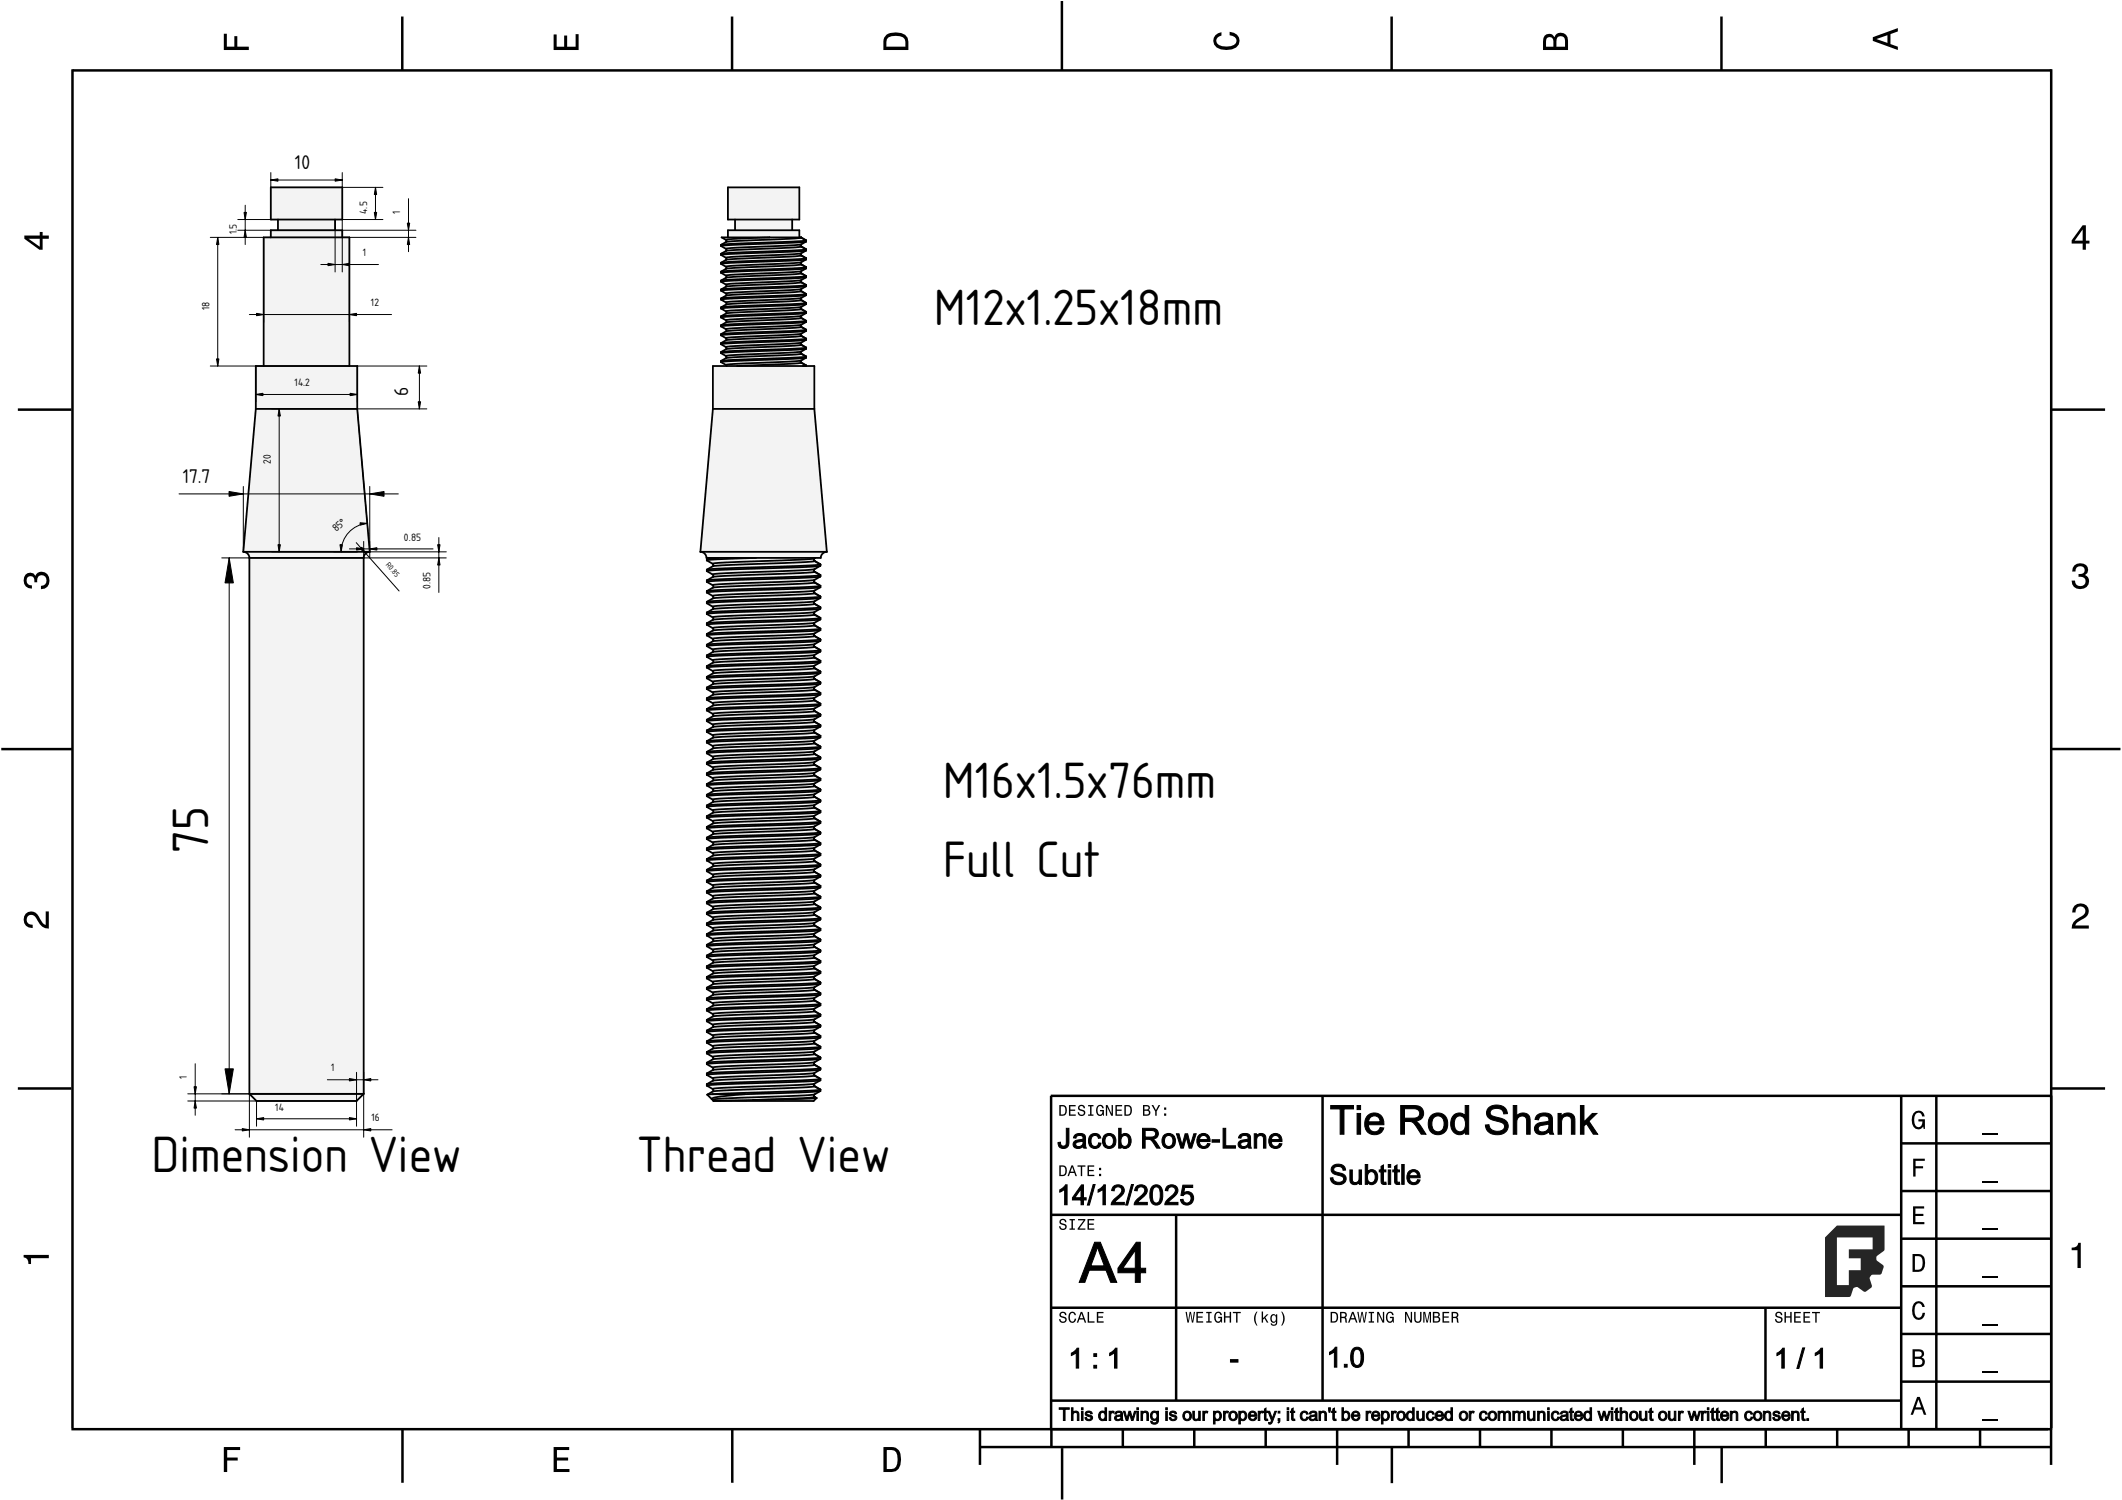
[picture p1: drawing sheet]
<svg xmlns="http://www.w3.org/2000/svg" width="297mm" height="210mm" viewBox="0 0 297 210" stroke-linecap="round" stroke-linejoin="round" font-family="sans-serif">
<defs><g id="words">
<g font-size="6.7">
<text x="130.7" y="45.4">M12x1.25x18mm</text>
<text x="132" y="111.6">M16x1.5x76mm</text>
<text x="29.1" y="119.3" transform="rotate(-90 29.1 119.3)">75</text>
<text x="132" y="122.7">Full Cut</text>
<text x="21.2" y="164">Dimension View</text>
<text x="89.1" y="164">Thread View</text>
</g>
<g font-size="2.6">
<text x="41.3" y="23.6">10</text>
<text x="57.1" y="55.4" transform="rotate(-90 57.1 55.4)">6</text>
<text x="25.6" y="67.6">17.7</text>
</g>
<g font-size="1.4">
<text x="51.4" y="29.9" transform="rotate(-90 51.4 29.9)">4.5</text>
<text x="56" y="30" transform="rotate(-90 56 30)">1</text>
<text x="33.2" y="32.8" transform="rotate(-90 33.2 32.8)">1.5</text>
<text x="50.8" y="35.9">1</text>
<text x="29.3" y="43.4" transform="rotate(-90 29.3 43.4)">18</text>
<text x="51.9" y="42.9">12</text>
<text x="41.2" y="54">14.2</text>
<text x="37.9" y="65" transform="rotate(-90 37.9 65)">20</text>
<text x="47.1" y="74.5" transform="rotate(-43 47.1 74.5)">85°</text>
<text x="56.5" y="75.7">0.85</text>
<text x="60.3" y="82.4" transform="rotate(-90 60.3 82.4)">0.85</text>
<text x="46.4" y="149.9">1</text>
<text x="26.2" y="151" transform="rotate(-90 26.2 151)">1</text>
<text x="38.5" y="155.5">14</text>
<text x="52" y="156.9">16</text>
</g>
<text font-size="1" x="53.9" y="79.1" transform="rotate(48 53.9 79.1)">R0.85</text>
</g></defs>
<g fill="none" stroke="#000" stroke-width=".35">
<path d="M10.1 9.9h277.1M10.1 9.7v190.1M56.3 2.3v7.6M102.5 2.3v7.6M148.6 .1v9.8M194.8 2.3v7.6M241 2.3v7.6M287.1 9.7v190.3M2.5 57.3h7.5M287.2 57.3h7.5M.2 104.8h10M287.2 104.8h9.6"/>
<path d="M2.5 152.3h7.5M147.1 153.3h140.1M147.1 153.3v46.7M185.1 153.2v42.8M266.1 160h21.1M266.1 153.3v46.7M271.1 153.3v46.7M287.2 152.3h7.5M147.1 170h119.1M164.6 170v26M266.1 180h21.1M266.1 173.3h21.1"/>
<path d="M266.1 166.7h21.1M10 200h277.2M56.3 200v7.5M102.5 200v7.5M137.2 200v5M147.1 196h119.1M147.1 183h119.1M147.2 200v2.5M157.2 200v2.5M167.2 200v2.5M177.2 200v2.5M187.2 200v5"/>
<path d="M197.2 200v2.5M207.2 200v2.5M217.2 200v2.5M227.2 200v2.5M237.2 200v5M247.1 183v13M247.2 200v2.5M257.2 200v2.5M266.1 193.3h21.1M266.1 186.7h21.1M267.2 200v2.5M277.2 200v2.5"/>
<path d="M287.1 200v5M137.1 202.5h150.1M148.7 202.6v7.2M194.8 202.4v5.1M241 202.4v5.1"/>
</g>
<g fill="#000">
<path d="M31.3 4.7h.5v1.8h1v-1.4h.4v1.4h1.6v.5h-3.5z" fill-rule="evenodd"/>
<path d="M77.5 4.8h.4v1.7h1.1v-1.5h.4v1.5h1.2v-1.7h.4v2.2h-3.5z" fill-rule="evenodd"/>
<path d="M124.1 4.9a2.19 2.19 0 0 0-.4 2.1h3.5v-1.2a1.42 1.42 0 0 0-1.8-1.3l-.8 .1zM124.4 5.2a2.56 2.56 0 0 1 2 0l.3 .3v1h-2.6v-1z" fill-rule="evenodd"/>
<path d="M170.1 4.9l.4-.2 .5-.2v.5a.7 .7 0 0 0-.7 .5 .7 .7 0 0 0 .3 .8 2.28 2.28 0 0 0 2.4-.3 .68 .68 0 0 0-.5-1l-.4-.1v-.5a1.24 1.24 0 0 1 1.4 1.1 1.24 1.24 0 0 1-1 1.4 2.22 2.22 0 0 1-2.5-.7l-.2-.5 .1-.4z" fill-rule="evenodd"/>
<path d="M216.2 5l-.2 .8v1.2h3.5v-1.3a.98 .98 0 0 0-.7-1.1 .98 .98 0 0 0-1.2 .6 .84 .84 0 0 0-1.4-.2zM216.5 5.3a.54 .54 0 0 1 .7-.1 .54 .54 0 0 1 .2 .6v.7h-1v-.7zM218 5.2a.62 .62 0 0 1 .7-.1 .62 .62 0 0 1 .4 .6v.8h-1.2v-.7z" fill-rule="evenodd"/>
<path d="M262.2 5.2v.5l3.5 1.3v-.5l-1.1-.3v-1.4l1.1-.4v-.5zM262.7 5.5l1.5-.6v1.1z" fill-rule="evenodd"/>
<path d="M3.4 33v.4l2.1 1.5h.5v-1.5h.8v-.4h-.8v-.5h-.4v.5zM4 33.4h1.6v1.1z" fill-rule="evenodd"/>
<path d="M291.5 31.5l-1.5 2.1v.5h1.5v.8h.5v-.8h.5v-.4h-.5v-2.2zM291.5 32.1v1.6h-1.1z" fill-rule="evenodd"/>
<path d="M3.6 80.4a.86 .86 0 0 1 1.4 .2 1.06 1.06 0 0 1 1.2-.5 1.06 1.06 0 0 1 .7 1.2 1.1 1.1 0 0 1-1.2 1.1v-.4a.73 .73 0 0 0 .8-.9 .73 .73 0 0 0-1.1-.4l-.2 .2v.6h-.4a.6 .6 0 0 0-.6-.9 .6 .6 0 0 0-.4 .9l.3 .4h.4v.5a1.15 1.15 0 0 1-1.2-.7 1.15 1.15 0 0 1 .3-1.3z" fill-rule="evenodd"/>
<path d="M290.4 79.1a1.13 1.13 0 0 1 1.1-.3 1.13 1.13 0 0 1 .8 1l-.1 .4-.3 .3a1.06 1.06 0 0 1 .5 1.3 1.06 1.06 0 0 1-1.2 .6 1.1 1.1 0 0 1-1.2-1.2h.5a.73 .73 0 0 0 .9 .8 .73 .73 0 0 0 .4-1.1l-.3-.1-.5-.1v-.4a.6 .6 0 0 0 .8-.5 .6 .6 0 0 0-.9-.5l-.3 .4-.1 .3h-.4v-.5z" fill-rule="evenodd"/>
<path d="M3.6 127.9a1.22 1.22 0 0 1 2 .7l.4 .6 .4 .2v-1.9h.4v2.4a1.8 1.8 0 0 1-1.7-1.4 .71 .71 0 0 0-.9-.5 .71 .71 0 0 0-.5 .9 .71 .71 0 0 0 .9 .5v.5a1.18 1.18 0 0 1-1.2-.7 1.18 1.18 0 0 1 .2-1.3z" fill-rule="evenodd"/>
<path d="M290.4 126.7a1.14 1.14 0 0 1 1.5-.1 1.14 1.14 0 0 1 .3 1.5l-.6 .5a1.71 1.71 0 0 0-1.1 .9h1.9v.4h-2.4a1.8 1.8 0 0 1 1.4-1.7 .71 .71 0 0 0 .5-.9 .71 .71 0 0 0-.9-.5 .71 .71 0 0 0-.5 .9h-.4l.1-.6z" fill-rule="evenodd"/>
<path d="M148.3 154.6v1.5h.5a.82 .82 0 0 0 .4-1.3 .94 .94 0 0 0-.9-.2zM148.5 154.8a.59 .59 0 0 1 .7 .5 .59 .59 0 0 1-.4 .7h-.3zM149.6 154.6v1.5h1v-.1h-.8v-.6h.7v-.1h-.7v-.5h.8v-.2zM151 154.7a.47 .47 0 0 0 0 .6 .47 .47 0 0 0 .5 .2 .28 .28 0 0 1 .2 .4 .28 .28 0 0 1-.4 .1l-.3-.4h-.1a.52 .52 0 0 0 .6 .6 .52 .52 0 0 0 .3-.8l-.5-.2a.27 .27 0 0 1-.1-.4 .27 .27 0 0 1 .5 .2v.1h.2a.51 .51 0 0 0-.3-.5 .51 .51 0 0 0-.6 .1zM152.3 154.6v.2h.3v1.2h-.3v.1h.8v-.1h-.3v-1.2h.3v-.2zM153.6 154.8a.86 .86 0 0 0 .4 1.4l.4-.3v.2h.1v-.8h-.5v.2h.3a.36 .36 0 0 1-.5 .5 .76 .76 0 0 1 .2-1.2h.2l.1 .3h.2a.51 .51 0 0 0-.4-.5 .51 .51 0 0 0-.5 .2zM154.8 154.6v1.5h.2v-1.2l.6 1.2h.2v-1.5h-.2v1.3l-.6-1.3zM156.1 154.6v1.5h1v-.1h-.8v-.6h.7v-.1h-.7v-.5h.8v-.2zM157.4 154.6v1.5h.5a.82 .82 0 0 0 .4-1.3 .94 .94 0 0 0-.9-.2zM157.6 154.8a.59 .59 0 0 1 .7 .5 .59 .59 0 0 1-.4 .7h-.3zM160 154.6v1.5h.6a.42 .42 0 0 0 .4-.3 .42 .42 0 0 0-.2-.5 .37 .37 0 0 0 .1-.4 .37 .37 0 0 0-.4-.3zM160.2 154.8h.3a.23 .23 0 0 1 .3 .2 .23 .23 0 0 1-.3 .3h-.3zM160.2 155.4h.3a.26 .26 0 0 1 .3 .3 .26 .26 0 0 1-.3 .3h-.3zM161.2 154.6l.5 .9v.6h.2v-.6l.5-.9h-.2l-.4 .7-.4-.7zM162.9 155.8v.3h.3v-.3zM162.9 155v.3h.3v-.3z" fill-rule="evenodd"/>
<path d="M267.9 155.8a.85 .85 0 0 1 .9-.4 .85 .85 0 0 1 .6 .8h-.3a.51 .51 0 0 0-.4-.5 .51 .51 0 0 0-.6 .3 1.6 1.6 0 0 0 .2 1.7 .61 .61 0 0 0 .8-.8h-.6v-.3h1v1.4h-.2l-.1-.4a.83 .83 0 0 1-.9 .4 .83 .83 0 0 1-.6-.7v-1.1z" fill-rule="evenodd"/>
<path d="M3.3 175.6h3.5v.5h-2.5v.8h-.3a.77 .77 0 0 0-.7-1z" fill-rule="evenodd"/>
<path d="M148.4 170.7a.47 .47 0 0 0 0 .5 .47 .47 0 0 0 .5 .2 .28 .28 0 0 1 .2 .4 .28 .28 0 0 1-.4 .1l-.3-.3h-.2a.52 .52 0 0 0 .7 .5 .52 .52 0 0 0 .3-.7l-.5-.2a.27 .27 0 0 1-.1-.5 .27 .27 0 0 1 .5 .2v.1h.2a.51 .51 0 0 0-.3-.4 .51 .51 0 0 0-.6 .1zM149.7 170.6v.2h.3v1.1h-.3v.2h.8v-.2h-.3v-1.1h.3v-.2zM150.9 170.6v.2h.8l-.9 1.1v.2h1.1v-.2h-.8l.8-1.1v-.2zM152.2 170.6v1.5h1v-.2h-.8v-.5h.7v-.2h-.7v-.4h.8v-.2z" fill-rule="evenodd"/>
<path d="M148.3 163.1v1.5h.5a.82 .82 0 0 0 .4-1.3 .94 .94 0 0 0-.9-.2zM148.5 163.3a.59 .59 0 0 1 .7 .4 .59 .59 0 0 1-.4 .7h-.3zM150 163.1l-.6 1.5h.2l.2-.5h.6l.1 .5h.2l-.5-1.5zM150.1 163.3l.2 .7h-.4zM150.8 163.1v.2h.5v1.3h.2v-1.3h.4v-.2zM152.2 163.1v1.5h1v-.2h-.8v-.5h.7v-.2h-.7v-.4h.8v-.2zM153.8 164.3v.3h.3v-.3zM153.8 163.4v.3h.3v-.3z" fill-rule="evenodd"/>
<path d="M267.8 168.8h1.5v.3h-1.2v.8h1.1v.3h-1.1v.8h1.3v.3h-1.6z" fill-rule="evenodd"/>
<path d="M267.8 162.1h1.6v.3h-1.3v.8h1.1v.3h-1.1v1.1h-.3z" fill-rule="evenodd"/>
<path d="M267.7 175.5v2.5h.8a1.02 1.02 0 0 0 1-1.3 .99 .99 0 0 0-1-1.2zM268.1 175.8h.7a1.35 1.35 0 0 1 0 1.8l-.7 .1z" fill-rule="evenodd"/>
<path d="M290 174.6a.77 .77 0 0 0 .9-.7h.4v3.5h-.5v-2.5h-.8z" fill-rule="evenodd"/>
<path d="M148.4 183.7a.47 .47 0 0 0 0 .5 .47 .47 0 0 0 .5 .2 .28 .28 0 0 1 .2 .4 .28 .28 0 0 1-.4 .1l-.3-.3h-.2a.52 .52 0 0 0 .7 .5 .52 .52 0 0 0 .3-.7l-.5-.2a.27 .27 0 0 1-.1-.5 .27 .27 0 0 1 .5 .2v.1h.2a.51 .51 0 0 0-.3-.4 .51 .51 0 0 0-.6 .1zM149.7 183.8a.87 .87 0 0 0 .4 1.3 .57 .57 0 0 0 .5-.6h-.2a.35 .35 0 0 1-.4 .4 .78 .78 0 0 1 .1-1.2l.2 .1 .1 .2h.2a.51 .51 0 0 0-.3-.4 .51 .51 0 0 0-.6 .2zM151.3 183.6l-.6 1.5h.2l.2-.5h.6l.1 .5h.2l-.5-1.5zM151.4 183.8l.2 .7h-.4zM152.2 183.6v1.5h1v-.2h-.8v-1.3zM153.5 183.6v1.5h1v-.2h-.8v-.5h.7v-.2h-.7v-.4h.8v-.2z" fill-rule="evenodd"/>
<path d="M166 183.6l.2 1.5h.2l.2-1.3 .2 1.3h.2l.3-1.5h-.2l-.2 1.3-.2-1.3h-.2l-.2 1.3-.2-1.3zM167.5 183.6v1.5h.9v-.2h-.7v-.5h.6v-.2h-.6v-.4h.7v-.2zM168.9 183.6v.2h.2v1.1h-.2v.2h.7v-.2h-.3v-1.1h.3v-.2zM170.1 183.8a.86 .86 0 0 0 .4 1.3l.4-.2 .1 .2h.1v-.8h-.6v.2h.4a.36 .36 0 0 1-.5 .4 .76 .76 0 0 1 .1-1.2l.2 .1 .1 .2h.2a.51 .51 0 0 0-.3-.4 .51 .51 0 0 0-.6 .2zM171.3 183.6v1.5h.2v-.7h.6v.7h.2v-1.5h-.2v.6h-.6v-.6zM172.6 183.6v.2h.4v1.3h.2v-1.3h.5v-.2zM175.9 183.5a1.53 1.53 0 0 0 0 2h.1a1.84 1.84 0 0 1 0-2zM176.6 183.5v1.6h.2v-.4l.2-.2 .3 .6h.3l-.5-.8 .5-.4h-.3l-.5 .5v-.9zM177.9 184a.64 .64 0 0 0-.1 .7 .64 .64 0 0 0 .6 .4l.2-.2a.31 .31 0 0 1-.1 .4 .31 .31 0 0 1-.5-.1h-.1a.47 .47 0 0 0 .5 .3 .47 .47 0 0 0 .4-.5v-1.1h-.2v.2l-.1-.2a.38 .38 0 0 0-.6 .1zM178.1 184.2a.27 .27 0 0 1 .3-.1 .27 .27 0 0 1 .2 .2v.2a.36 .36 0 0 1-.3 .5 .51 .51 0 0 1-.2-.8zM179.3 183.5a1.85 1.85 0 0 1 0 2 .84 .84 0 0 0 .5-.7v-.5a.83 .83 0 0 0-.5-.8z" fill-rule="evenodd"/>
<path d="M186.3 183.6v1.5h.5a.82 .82 0 0 0 .4-1.3 .94 .94 0 0 0-.9-.2zM186.5 183.8a.59 .59 0 0 1 .6 .4 .59 .59 0 0 1-.4 .7h-.2zM187.6 183.6v1.5h.2v-.7l.4 .1 .2 .6h.2l-.1-.7-.2-.1a.42 .42 0 0 0 .2-.4 .42 .42 0 0 0-.4-.3zM187.8 183.8h.2a.26 .26 0 0 1 .3 .2 .26 .26 0 0 1-.3 .3h-.2zM189.3 183.6l-.6 1.5h.2l.2-.5h.6l.1 .5h.2l-.5-1.5zM189.4 183.8l.2 .7h-.5zM190 183.6l.3 1.5h.1l.3-1.3 .2 1.3h.2l.2-1.5h-.1l-.2 1.3-.2-1.3h-.2l-.2 1.3-.2-1.3zM191.6 183.6v.2h.3v1.1h-.3v.2h.7v-.2h-.2v-1.1h.2v-.2zM192.8 183.6v1.5h.2v-1.2l.5 1.2h.3v-1.5h-.2v1.2l-.6-1.2zM194.2 183.8a.86 .86 0 0 0 .4 1.3l.4-.2v.2h.1v-.8h-.5v.2h.3a.36 .36 0 0 1-.5 .4 .76 .76 0 0 1 .2-1.2l.2 .1 .1 .2h.2a.51 .51 0 0 0-.4-.4 .51 .51 0 0 0-.5 .2zM196.7 183.6v1.5h.2v-1.2l.5 1.2h.3v-1.5h-.2v1.2l-.6-1.2zM198 183.6v.9a.52 .52 0 0 0 .5 .6 .52 .52 0 0 0 .5-.6v-.9h-.2v.9a.33 .33 0 0 1-.3 .4 .33 .33 0 0 1-.3-.4v-.9zM199.2 183.6v1.5h.2v-1.4l.3 1.4h.2l.2-1.4v1.4h.2v-1.5h-.3l-.2 1.3-.3-1.3zM200.6 183.6v1.5h.5a.42 .42 0 0 0 .5-.3 .42 .42 0 0 0-.3-.5 .37 .37 0 0 0 .2-.5 .37 .37 0 0 0-.4-.2zM200.8 183.8h.3a.23 .23 0 0 1 .2 .2 .23 .23 0 0 1-.2 .2h-.3zM200.8 184.4h.3a.26 .26 0 0 1 .3 .2 .26 .26 0 0 1-.3 .3h-.3zM201.9 183.6v1.5h1v-.2h-.8v-.5h.7v-.2h-.7v-.4h.8v-.2zM203.2 183.6v1.5h.2v-.7l.4 .1 .2 .6h.2l-.1-.7-.2-.1a.42 .42 0 0 0 .2-.4 .42 .42 0 0 0-.4-.3zM203.4 183.8h.2a.26 .26 0 0 1 .3 .2 .26 .26 0 0 1-.3 .3h-.2z" fill-rule="evenodd"/>
<path d="M248.6 183.7a.47 .47 0 0 0 0 .5 .47 .47 0 0 0 .5 .2 .28 .28 0 0 1 .2 .4 .28 .28 0 0 1-.4 .1l-.2-.3h-.2a.52 .52 0 0 0 .6 .5 .52 .52 0 0 0 .3-.7l-.5-.2a.27 .27 0 0 1-.1-.5 .27 .27 0 0 1 .5 .2v.1h.2a.51 .51 0 0 0-.3-.4 .51 .51 0 0 0-.6 .1zM249.8 183.6v1.5h.2v-.7h.6v.7h.2v-1.5h-.2v.6h-.6v-.6zM251.1 183.6v1.5h1v-.2h-.8v-.5h.7v-.2h-.7v-.4h.8v-.2zM252.4 183.6v1.5h1v-.2h-.8v-.5h.7v-.2h-.7v-.4h.8v-.2zM253.6 183.6v.2h.5v1.3h.2v-1.3h.5v-.2z" fill-rule="evenodd"/>
<path d="M268.4 195.5l-1 2.5h.4l.2-.8h1l.3 .8h.3l-.9-2.5zM268.5 195.8l.4 1.1h-.7z" fill-rule="evenodd"/>
<path d="M267.7 188.8v2.5h1a.7 .7 0 0 0 .7-.5 .7 .7 0 0 0-.4-.8 .61 .61 0 0 0 .3-.8 .61 .61 0 0 0-.7-.4zM268 189.1h.6a.38 .38 0 0 1 .4 .4 .38 .38 0 0 1-.5 .3h-.5zM268 190.2h.6a.44 .44 0 0 1 .5 .4 .44 .44 0 0 1-.5 .4h-.6z" fill-rule="evenodd"/>
<path d="M267.9 182.4a.85 .85 0 0 1 .9-.3 .85 .85 0 0 1 .6 .8h-.3a.5 .5 0 0 0-.4-.5 .5 .5 0 0 0-.5 .2 1.63 1.63 0 0 0 .1 1.7 .56 .56 0 0 0 .6 0 .56 .56 0 0 0 .2-.6h.4a.89 .89 0 0 1-.8 1 .89 .89 0 0 1-1-.7v-1.2z" fill-rule="evenodd"/>
<path d="M31.3 202.5h2.3v.4h-1.8v1.1h1.5v.4h-1.5v1.6h-.5z" fill-rule="evenodd"/>
<path d="M77.5 202.5h2.2v.4h-1.7v1.1h1.5v.4h-1.5v1.2h1.7v.4h-2.2z" fill-rule="evenodd"/>
<path d="M123.7 202.5v3.5h1.1a1.42 1.42 0 0 0 1.3-1.8 1.38 1.38 0 0 0-1.3-1.7zM124.1 202.9l1.1 .1a1.82 1.82 0 0 1 .2 2.2l-.2 .3-1.1 .1z" fill-rule="evenodd"/>
</g>
<path d="M277.5 158.7h2.1M277.5 178.7h2.1M277.5 172h2.1M277.5 165.4h2.1M277.5 198.7h2.1M277.5 192h2.1M277.5 185.4h2.1" fill="none" stroke="#000" stroke-width=".25"/>
<g fill="#000" stroke="#000" stroke-width=".14">
<path d="M153.2 173.8h.8l2.3 5.6h-.8l-.7-1.7h-2.3l-.6 1.7h-.8zM153.6 174.4l-.9 2.7h1.9zM159.1 173.8h.5v3.7h.8v.6h-.8v1.3h-.7v-1.3h-2.4v-.6zM158.9 174.9l-1.7 2.6h1.7z"/>
<path d="M148.3 197h1.4v.2h-.6v1.6h-.2v-1.6h-.6zM150 197h.2v.6a.46 .46 0 0 1 .5-.1 .46 .46 0 0 1 .3 .5v.8h-.2v-.8a.31 .31 0 0 0-.4-.3 .31 .31 0 0 0-.2 .4v.7h-.2zM151.4 197h.2v.3h-.2zM151.4 197.5h.2v1.3h-.2zM152 197.6a.56 .56 0 0 1 .9 .2h-.2a.25 .25 0 0 0-.3-.2 .25 .25 0 0 0-.2 .3 .59 .59 0 0 1 .7 .6 .57 .57 0 0 1-.5 .3 .57 .57 0 0 1-.5-.4h.2a.29 .29 0 0 0 .3 .3 .29 .29 0 0 0 .3-.4 .69 .69 0 0 1-.8-.5zM153.9 197.6l.4-.1 .4 .1v-.6h.2v1.8h-.2v-.2a.56 .56 0 0 1-.7 .1 .56 .56 0 0 1-.2-.8zM154.1 197.8l-.1 .1a.44 .44 0 0 0 0 .5 .44 .44 0 0 0 .5 .2 .5 .5 0 0 0 .2-.6 .5 .5 0 0 0-.5-.3zM155.3 197.5h.2v.2l.1-.2h.2h.2l-.1 .2a.29 .29 0 0 0-.4 .1 .29 .29 0 0 0 0 .3v.7h-.2zM156.1 197.6a.58 .58 0 0 1 .8-.1 .58 .58 0 0 1 .2 .7l.1 .6h-.2l-.1-.2a.46 .46 0 0 1-.6 .2 .46 .46 0 0 1-.2-.6l.8-.2a.32 .32 0 0 0-.3-.4 .32 .32 0 0 0-.3 .3h-.2zM156.3 198.3a.23 .23 0 0 0 0 .3 .23 .23 0 0 0 .3 0l.3-.2v-.3zM157.3 197.5h.2l.3 1 .2-1h.3l.2 1 .3-1h.2l-.4 1.3h-.2l-.3-1-.2 1h-.3zM159.1 197h.3v.3h-.3zM159.1 197.5h.3v1.3h-.3zM159.7 197.5h.2v.2a.46 .46 0 0 1 .6-.2 .46 .46 0 0 1 .3 .5v.8h-.3v-.8a.3 .3 0 0 0-.2-.4 .3 .3 0 0 0-.3 .3l-.1 .9h-.2zM161.2 197.6l.2-.1h.3l.3 .1v-.1h.2v1.1a.56 .56 0 0 1-.4 .7 .56 .56 0 0 1-.7-.4h.2a.36 .36 0 0 0 .5 .2 .36 .36 0 0 0 .1-.5 .59 .59 0 0 1-.7 0 .59 .59 0 0 1-.1-.8zM161.4 197.8l-.1 .1a.43 .43 0 0 0 0 .5 .43 .43 0 0 0 .4 .2 .48 .48 0 0 0 .3-.6 .48 .48 0 0 0-.5-.3zM163.2 197h.2v.3h-.2zM163.2 197.5h.2v1.3h-.2zM163.8 197.6a.56 .56 0 0 1 .9 .2h-.2a.25 .25 0 0 0-.3-.2 .25 .25 0 0 0-.2 .3 .59 .59 0 0 1 .7 .6 .57 .57 0 0 1-.5 .3 .57 .57 0 0 1-.5-.4h.2a.29 .29 0 0 0 .3 .3 .29 .29 0 0 0 .3-.4 .69 .69 0 0 1-.8-.5zM165.8 197.6a.64 .64 0 0 1 .8 .1 .64 .64 0 0 1 0 .9 .64 .64 0 0 1-.9 0l-.1-.5zM165.9 197.8a.49 .49 0 0 0-.1 .5 .49 .49 0 0 0 .5 .3 .47 .47 0 0 0 .3-.6 .47 .47 0 0 0-.7-.2zM167 197.5h.2v.7a.32 .32 0 0 0 .3 .4 .32 .32 0 0 0 .3-.4v-.7h.2v1.3h-.2v-.2a.46 .46 0 0 1-.5 .2 .46 .46 0 0 1-.3-.5zM168.4 197.5h.2v.2l.1-.2h.3h.1l-.1 .2a.29 .29 0 0 0-.3 .1 .29 .29 0 0 0-.1 .3v.7h-.2zM169.9 197.5h.2v.2a.56 .56 0 0 1 .7-.1 .56 .56 0 0 1 .2 .7 .51 .51 0 0 1-.4 .5 .51 .51 0 0 1-.5-.2v.7h-.2zM170.2 197.8l-.1 .1a.43 .43 0 0 0 0 .5 .43 .43 0 0 0 .4 .2 .49 .49 0 0 0 .3-.6 .49 .49 0 0 0-.5-.3zM171.3 197.5h.2v.2l.1-.2h.2h.2l-.1 .2a.29 .29 0 0 0-.4 .1 .29 .29 0 0 0 0 .3v.7h-.2zM172.2 197.6a.64 .64 0 0 1 .9 .1 .64 .64 0 0 1-.1 .9 .64 .64 0 0 1-.8 0l-.2-.5zM172.3 197.8a.49 .49 0 0 0 0 .5 .49 .49 0 0 0 .5 .3 .47 .47 0 0 0 .2-.6 .47 .47 0 0 0-.7-.2zM173.4 197.5h.2v.2a.56 .56 0 0 1 .8-.1 .56 .56 0 0 1 .1 .7 .51 .51 0 0 1-.3 .5 .51 .51 0 0 1-.6-.2v.7h-.2zM173.7 197.8l-.1 .1a.43 .43 0 0 0 0 .5 .43 .43 0 0 0 .5 .2 .49 .49 0 0 0 .2-.6 .49 .49 0 0 0-.5-.3zM174.9 197.6a.6 .6 0 0 1 .7-.1 .6 .6 0 0 1 .3 .7h-.9a.37 .37 0 0 0 .2 .4 .37 .37 0 0 0 .5-.2h.2a.64 .64 0 0 1-.9 .3 .64 .64 0 0 1-.2-.9zM175.1 197.7l-.1 .3h.7a.35 .35 0 0 0-.2-.3 .35 .35 0 0 0-.4 0zM176.1 197.5h.2v.2l.2-.2h.2h.1v.2a.29 .29 0 0 0-.4 .1 .29 .29 0 0 0-.1 .3v.7h-.2zM177 197.2l.2-.2v.5h.2v.2h-.2v.7l.1 .2h.1l.1 .2a.32 .32 0 0 1-.4-.1 .32 .32 0 0 1-.1-.3v-.7h-.2v-.2h.2zM177.5 197.5h.2l.4 1 .4-1h.2l-.5 1.3a.45 .45 0 0 1-.6 .5v-.2a.29 .29 0 0 0 .4-.3zM178.9 197.5h.3v.2h-.3zM178.9 198.5h.3l-.1 .4-.1 .2-.1-.1 .1-.2h-.1zM180.2 197h.2v.3h-.2zM180.2 197.5h.2v1.3h-.2zM180.8 197.2l.2-.2v.5h.2v.2h-.2v.7l.1 .2h.1l.1 .2a.32 .32 0 0 1-.4-.1 .32 .32 0 0 1-.1-.3v-.7h-.2v-.2h.2zM182.2 197.6l.2-.1a.52 .52 0 0 1 .7 .4h-.2l-.2-.2a.47 .47 0 0 0-.5 .4 .47 .47 0 0 0 .5 .5l.2-.3h.2a.59 .59 0 0 1-.7 .5 .59 .59 0 0 1-.4-.9zM183.4 197.6a.58 .58 0 0 1 .7-.1 .58 .58 0 0 1 .3 .7v.6h-.2l-.1-.2a.46 .46 0 0 1-.6 .2 .46 .46 0 0 1-.2-.6l.8-.2a.32 .32 0 0 0-.3-.4 .32 .32 0 0 0-.3 .3h-.2zM183.5 198.3a.23 .23 0 0 0 0 .3 .23 .23 0 0 0 .3 0l.3-.2v-.3zM184.6 197.5h.2v.2a.46 .46 0 0 1 .6-.2 .46 .46 0 0 1 .3 .5v.8h-.2v-.8a.3 .3 0 0 0-.3-.4 .3 .3 0 0 0-.3 .3l-.1 .9h-.2zM186 197h.2v.6h-.2zM186.6 197.2l.2-.2v.5h.2v.2h-.2v.7v.2h.2v.2a.32 .32 0 0 1-.3-.1 .32 .32 0 0 1-.1-.3v-.7h-.2v-.2h.2zM187.8 197h.3v.6a.6 .6 0 0 1 .8 .1 .6 .6 0 0 1 0 .8l-.2 .2a.46 .46 0 0 1-.7-.1v.2h-.2zM188.2 197.8l-.1 .1a.41 .41 0 0 0 0 .5 .41 .41 0 0 0 .5 .1l.1-.2a.43 .43 0 0 0 0-.4 .43 .43 0 0 0-.4-.2zM189.3 197.6a.6 .6 0 0 1 .8-.1 .6 .6 0 0 1 .3 .7h-1a.37 .37 0 0 0 .3 .4 .37 .37 0 0 0 .4-.2h.3a.64 .64 0 0 1-.9 .3 .64 .64 0 0 1-.2-.9zM189.5 197.7l-.1 .3h.7a.35 .35 0 0 0-.2-.3 .35 .35 0 0 0-.4 0zM191.2 197.5h.2v.2l.2-.2h.2h.1v.2a.29 .29 0 0 0-.4 .1 .29 .29 0 0 0-.1 .3v.7h-.2zM192.2 197.6a.6 .6 0 0 1 .7-.1 .6 .6 0 0 1 .3 .7h-1a.37 .37 0 0 0 .3 .4 .37 .37 0 0 0 .4-.2h.3a.64 .64 0 0 1-.9 .3 .64 .64 0 0 1-.2-.9zM192.3 197.7l-.1 .3h.7a.35 .35 0 0 0-.2-.3 .35 .35 0 0 0-.4 0zM193.4 197.5h.2v.2a.56 .56 0 0 1 .7-.1 .56 .56 0 0 1 .2 .7 .51 .51 0 0 1-.4 .5 .51 .51 0 0 1-.5-.2v.7h-.2zM193.7 197.8l-.1 .1a.43 .43 0 0 0 0 .5 .43 .43 0 0 0 .5 .2 .49 .49 0 0 0 .2-.6 .49 .49 0 0 0-.5-.3zM194.8 197.5h.2v.2l.1-.2h.3h.1l-.1 .2a.29 .29 0 0 0-.3 .1 .29 .29 0 0 0-.1 .3v.7h-.2zM195.7 197.6a.64 .64 0 0 1 .9 .1 .64 .64 0 0 1-.1 .9 .64 .64 0 0 1-.8 0l-.2-.5zM195.9 197.8a.49 .49 0 0 0-.1 .5 .49 .49 0 0 0 .5 .3 .47 .47 0 0 0 .2-.6 .47 .47 0 0 0-.6-.2zM197 197.6l.4-.1 .3 .1v-.6h.3v1.8h-.2v-.2a.56 .56 0 0 1-.8 .1 .56 .56 0 0 1-.1-.8zM197.2 197.8l-.1 .1a.44 .44 0 0 0 0 .5 .44 .44 0 0 0 .4 .2 .5 .5 0 0 0 .3-.6 .5 .5 0 0 0-.5-.3zM198.3 197.5h.2v.7a.32 .32 0 0 0 .4 .4 .32 .32 0 0 0 .2-.4v-.7h.3v1.3h-.2v-.2a.46 .46 0 0 1-.6 .2 .46 .46 0 0 1-.3-.5zM199.8 197.6l.3-.1a.52 .52 0 0 1 .7 .4h-.3l-.1-.2a.47 .47 0 0 0-.5 .4 .47 .47 0 0 0 .5 .5l.2-.3h.2a.59 .59 0 0 1-.8 .5 .59 .59 0 0 1-.3-.9zM201.1 197.6a.6 .6 0 0 1 .7-.1 .6 .6 0 0 1 .3 .7h-1a.37 .37 0 0 0 .3 .4 .37 .37 0 0 0 .4-.2h.3a.64 .64 0 0 1-.9 .3 .64 .64 0 0 1-.2-.9zM201.2 197.7l-.1 .3h.7a.35 .35 0 0 0-.2-.3 .35 .35 0 0 0-.4 0zM202.4 197.6l.3-.1 .4 .1v-.6h.2v1.8h-.2v-.2a.56 .56 0 0 1-.7 .1 .56 .56 0 0 1-.2-.8zM202.5 197.8v.1a.44 .44 0 0 0 0 .5 .44 .44 0 0 0 .4 .2 .5 .5 0 0 0 .2-.6 .5 .5 0 0 0-.5-.3zM204.5 197.6a.64 .64 0 0 1 .8 .1 .64 .64 0 0 1 0 .9 .64 .64 0 0 1-.9 0l-.1-.5zM204.6 197.8a.49 .49 0 0 0-.1 .5 .49 .49 0 0 0 .5 .3 .47 .47 0 0 0 .2-.6 .47 .47 0 0 0-.6-.2zM205.7 197.5h.2v.2l.1-.2h.3h.1l-.1 .2a.29 .29 0 0 0-.4 .1 .29 .29 0 0 0 0 .3v.7h-.2zM207.2 197.6l.3-.1a.52 .52 0 0 1 .7 .4h-.2l-.2-.2a.47 .47 0 0 0-.5 .4 .47 .47 0 0 0 .5 .5l.2-.3h.2a.59 .59 0 0 1-.8 .5 .59 .59 0 0 1-.3-.9zM208.5 197.6a.64 .64 0 0 1 .9 .1 .64 .64 0 0 1-.1 .9 .64 .64 0 0 1-.8 0l-.2-.5zM208.6 197.8a.49 .49 0 0 0 0 .5 .49 .49 0 0 0 .5 .3 .47 .47 0 0 0 .2-.6 .47 .47 0 0 0-.7-.2zM209.7 197.5h.2v.2a.43 .43 0 0 1 .8 0 .42 .42 0 0 1 .4-.2 .42 .42 0 0 1 .3 .4v.9h-.2v-.8a.27 .27 0 0 0-.2-.4 .27 .27 0 0 0-.3 .3v.9h-.2v-.9a.29 .29 0 0 0-.4-.2 .29 .29 0 0 0-.2 .4v.7h-.2zM211.8 197.5h.2v.2a.43 .43 0 0 1 .7 0 .42 .42 0 0 1 .5-.2 .42 .42 0 0 1 .3 .4v.9h-.2v-.8a.27 .27 0 0 0-.2-.4 .27 .27 0 0 0-.3 .3v.9h-.3v-.9a.29 .29 0 0 0-.3-.2 .29 .29 0 0 0-.2 .4v.7h-.2zM213.8 197.5h.2v.7a.32 .32 0 0 0 .4 .4 .32 .32 0 0 0 .3-.4v-.7h.2v1.3h-.2v-.2a.46 .46 0 0 1-.6 .2 .46 .46 0 0 1-.3-.5zM215.2 197.5h.2v.2a.46 .46 0 0 1 .6-.2 .46 .46 0 0 1 .3 .5v.8h-.2v-.8a.3 .3 0 0 0-.3-.4 .3 .3 0 0 0-.3 .3v.9h-.3zM216.6 197h.3v.3h-.3zM216.6 197.5h.3v1.3h-.3zM217.3 197.6l.3-.1a.52 .52 0 0 1 .6 .4h-.2l-.2-.2a.47 .47 0 0 0-.4 .4 .47 .47 0 0 0 .4 .5l.3-.3h.2a.59 .59 0 0 1-.8 .5 .59 .59 0 0 1-.3-.9zM218.5 197.6a.58 .58 0 0 1 .8-.1 .58 .58 0 0 1 .2 .7l.1 .6h-.3v-.2a.46 .46 0 0 1-.6 .2 .46 .46 0 0 1-.2-.6l.8-.2a.32 .32 0 0 0-.3-.4 .32 .32 0 0 0-.4 .3h-.2zM218.7 198.3a.23 .23 0 0 0 0 .3 .23 .23 0 0 0 .3 0l.2-.2 .1-.3zM219.8 197.2l.2-.2v.5h.2v.2h-.2v.7l.1 .2h.1l.1 .2a.32 .32 0 0 1-.4-.1 .32 .32 0 0 1-.1-.3v-.7h-.1v-.2h.1zM220.5 197.6a.6 .6 0 0 1 .7-.1 .6 .6 0 0 1 .3 .7h-.9a.37 .37 0 0 0 .3 .4 .37 .37 0 0 0 .4-.2h.2a.64 .64 0 0 1-.9 .3 .64 .64 0 0 1-.2-.9zM220.7 197.7l-.1 .3h.7a.35 .35 0 0 0-.2-.3 .35 .35 0 0 0-.4 0zM221.8 197.6l.4-.1 .4 .1v-.6h.2v1.8h-.2v-.2a.56 .56 0 0 1-.7 .1 .56 .56 0 0 1-.2-.8zM222 197.8l-.1 .1a.44 .44 0 0 0 0 .5 .44 .44 0 0 0 .5 .2 .5 .5 0 0 0 .2-.6 .5 .5 0 0 0-.5-.3zM223.7 197.5h.2l.3 1 .2-1h.3l.2 1 .3-1h.2l-.4 1.3h-.2l-.3-1-.2 1h-.2zM225.6 197h.2v.3h-.2zM225.6 197.5h.2v1.3h-.2zM226.2 197.2l.2-.2v.5h.2v.2h-.2v.7v.2h.2v.2a.32 .32 0 0 1-.3-.1 .32 .32 0 0 1-.1-.3v-.7h-.2v-.2h.2zM226.8 197h.2v.6a.46 .46 0 0 1 .5-.1 .46 .46 0 0 1 .3 .5v.8h-.2v-.8a.31 .31 0 0 0-.4-.3 .31 .31 0 0 0-.2 .4v.7h-.2zM228.3 197.6a.64 .64 0 0 1 .9 .1 .64 .64 0 0 1-.1 .9 .64 .64 0 0 1-.8 0l-.2-.5zM228.4 197.8a.49 .49 0 0 0-.1 .5 .49 .49 0 0 0 .6 .3 .47 .47 0 0 0 .2-.6 .47 .47 0 0 0-.7-.2zM229.5 197.5h.2v.7a.32 .32 0 0 0 .3 .4 .32 .32 0 0 0 .3-.4v-.7h.2v1.3h-.1v-.2a.46 .46 0 0 1-.6 .2 .46 .46 0 0 1-.3-.5zM231 197.2l.2-.2v.5h.2v.2h-.2v.7v.2h.2v.2a.32 .32 0 0 1-.3-.1 .32 .32 0 0 1-.1-.3v-.7h-.2v-.2h.2zM232.3 197.6a.64 .64 0 0 1 .9 .1 .64 .64 0 0 1 0 .9 .64 .64 0 0 1-.9 0l-.1-.5zM232.5 197.8a.49 .49 0 0 0-.1 .5 .49 .49 0 0 0 .5 .3 .47 .47 0 0 0 .2-.6 .47 .47 0 0 0-.6-.2zM233.5 197.5h.3v.7a.32 .32 0 0 0 .3 .4 .32 .32 0 0 0 .3-.4v-.7h.2v1.3h-.2v-.2a.46 .46 0 0 1-.6 .2 .46 .46 0 0 1-.3-.5zM235 197.5h.1v.2l.2-.2h.2h.1v.2a.29 .29 0 0 0-.4 .1 .29 .29 0 0 0 0 .3v.7h-.2zM236.3 197.5h.2l.3 1 .3-1h.2l.2 1 .3-1h.2l-.4 1.3h-.2l-.2-1-.3 1h-.2zM238.2 197.5h.2v.2l.1-.2h.3h.1l-.1 .2a.29 .29 0 0 0-.3 .1 .29 .29 0 0 0-.1 .3v.7h-.2zM239 197h.2v.3h-.2zM239 197.5h.2v1.3h-.2zM239.6 197.2l.2-.2v.5h.2v.2h-.2v.7l.1 .2h.1l.1 .2a.32 .32 0 0 1-.4-.1 .32 .32 0 0 1-.1-.3v-.7h-.1v-.2h.1zM240.3 197.2l.2-.2v.5h.2v.2h-.2v.7v.2h.2v.2a.32 .32 0 0 1-.3-.1 .32 .32 0 0 1-.1-.3v-.7h-.2v-.2h.2zM241 197.6a.6 .6 0 0 1 .7-.1 .6 .6 0 0 1 .3 .7h-1a.37 .37 0 0 0 .3 .4 .37 .37 0 0 0 .5-.2h.2a.64 .64 0 0 1-.9 .3 .64 .64 0 0 1-.2-.9zM241.2 197.7l-.1 .3h.7a.35 .35 0 0 0-.2-.3 .35 .35 0 0 0-.4 0zM242.2 197.5h.2v.2a.46 .46 0 0 1 .6-.2 .46 .46 0 0 1 .3 .5v.8h-.3v-.8a.3 .3 0 0 0-.2-.4 .3 .3 0 0 0-.3 .3l-.1 .9h-.2zM244.4 197.6l.2-.1a.52 .52 0 0 1 .7 .4h-.2l-.2-.2a.47 .47 0 0 0-.5 .4 .47 .47 0 0 0 .5 .5l.2-.3h.2a.59 .59 0 0 1-.7 .5 .59 .59 0 0 1-.4-.9zM245.6 197.6a.64 .64 0 0 1 .9 .1 .64 .64 0 0 1 0 .9 .64 .64 0 0 1-.9 0l-.2-.5zM245.8 197.8a.49 .49 0 0 0-.1 .5 .49 .49 0 0 0 .5 .3 .47 .47 0 0 0 .2-.6 .47 .47 0 0 0-.6-.2zM246.8 197.5h.2v.2a.46 .46 0 0 1 .6-.2 .46 .46 0 0 1 .3 .5v.8h-.2v-.8a.3 .3 0 0 0-.3-.4 .3 .3 0 0 0-.3 .3v.9h-.3zM248.3 197.6a.56 .56 0 0 1 .9 .2h-.2a.25 .25 0 0 0-.3-.2 .25 .25 0 0 0-.2 .3 .59 .59 0 0 1 .7 .6 .57 .57 0 0 1-.6 .3 .57 .57 0 0 1-.5-.4h.3a.29 .29 0 0 0 .3 .3 .29 .29 0 0 0 .2-.4 .69 .69 0 0 1-.7-.5zM249.6 197.6a.6 .6 0 0 1 .7-.1 .6 .6 0 0 1 .3 .7h-1a.37 .37 0 0 0 .3 .4 .37 .37 0 0 0 .5-.2h.2a.64 .64 0 0 1-.9 .3 .64 .64 0 0 1-.2-.9zM249.8 197.7l-.2 .3h.8a.35 .35 0 0 0-.3-.3 .35 .35 0 0 0-.3 0zM250.8 197.5h.2v.2a.46 .46 0 0 1 .5-.2 .46 .46 0 0 1 .3 .5v.8h-.2v-.8a.3 .3 0 0 0-.2-.4 .3 .3 0 0 0-.4 .3v.9h-.2zM252.2 197.2l.3-.2v.5h.2v.2h-.2v.7v.2h.2v.2a.32 .32 0 0 1-.4-.1 .32 .32 0 0 1-.1-.3v-.7h-.1v-.2h.1zM252.9 198.5h.3v.3h-.3z"/>
</g>
<path d="M257.1 171.5l-1.6 1.7v8.3h3.3l.3-.2 .4-1 .3-.2h.3l.8 .6h.3l.8-.6-.3-1.3 .2-.3 .2-.1h1l.3-.2 .3-1-1-.9v-.3l.1-.3 1-.7v-3.5zM257.1 173.2h5v1.6h-3.3v1.3h1.7v1.6h-1.7v2.1h-1.7z" fill-rule="evenodd" fill="#212529"/>
<g fill="#000" stroke="#000" stroke-width=".14">
<path d="M172.2 190.3h1.1v.3h-1.1z"/>
<path d="M149.3 157.9h.3v1.9a.77 .77 0 0 1-.7 .9 .77 .77 0 0 1-.8-.8l.3-.1a.43 .43 0 0 0 .5 .6 .43 .43 0 0 0 .4-.6zM150.4 158.9a1.07 1.07 0 0 1 1.5 0l.2 1.8h-.4l-.1-.3a.77 .77 0 0 1-.8 .3 .77 .77 0 0 1-.6-.7 .94 .94 0 0 1 1.1-.5l.3-.2a.51 .51 0 0 0-.5-.4 .51 .51 0 0 0-.5 .4l-.3-.1zM150.7 159.9a.36 .36 0 0 0 0 .5 .36 .36 0 0 0 .5 0l.4-.3v-.4zM152.7 158.8a.86 .86 0 0 1 1.4 .4l-.3 .1a.55 .55 0 0 0-.8-.4 .55 .55 0 0 0-.3 .8 .55 .55 0 0 0 .4 .7 .55 .55 0 0 0 .7-.5l.3 .1a.91 .91 0 0 1-1.1 .7 .91 .91 0 0 1-.6-1.2zM154.6 158.8a1.04 1.04 0 0 1 1.5 .3 1.04 1.04 0 0 1-.3 1.5 .99 .99 0 0 1-1.2-.1 .99 .99 0 0 1-.2-1.2zM154.8 159.1a.77 .77 0 0 0-.1 .9 .77 .77 0 0 0 .7 .4 .83 .83 0 0 0 .5-.8 .83 .83 0 0 0-.6-.7zM156.6 157.9h.3v1a.83 .83 0 0 1 1-.2 .83 .83 0 0 1 .4 .9 .84 .84 0 0 1-.4 1 .84 .84 0 0 1-1-.2v.3h-.3zM157.1 159.1a.77 .77 0 0 0-.2 .8 .77 .77 0 0 0 .7 .5 .85 .85 0 0 0 .4-.8 .85 .85 0 0 0-.5-.7zM159.9 157.9h1.3a.77 .77 0 0 1 .9 .6 .77 .77 0 0 1-.7 .9l.4 .4 .6 .9h-.5l-.4-.6a.93 .93 0 0 0-.8-.7h-.4v1.3h-.4zM160.3 158.2v.9a2 2 0 0 0 1.3-.1 .46 .46 0 0 0 .1-.6 .46 .46 0 0 0-.5-.2zM163 158.8a1.04 1.04 0 0 1 1.4 .3 1.04 1.04 0 0 1-.3 1.5 .99 .99 0 0 1-1.2-.1 .99 .99 0 0 1-.2-1.2zM163.2 159.1a.77 .77 0 0 0-.2 .9 .77 .77 0 0 0 .8 .4 .83 .83 0 0 0 .4-.8 .83 .83 0 0 0-.6-.7zM164.7 158.7h.3l.5 1.5 .4-1.5h.3l.5 1.5 .4-1.5h.3l-.6 2h-.3l-.4-1.6-.4 1.6h-.4zM167.8 158.9a.94 .94 0 0 1 1.1-.2 .94 .94 0 0 1 .5 1h-1.5a.59 .59 0 0 0 .4 .7 .59 .59 0 0 0 .7-.4l.4 .1a.97 .97 0 0 1-1.3 .5 .97 .97 0 0 1-.5-1.2zM168.1 159l-.2 .5h1.1a.56 .56 0 0 0-.3-.6 .56 .56 0 0 0-.6 .1zM169.7 159.5h1v.3h-1zM171.2 157.9h.4v2.4h1.3v.4h-1.7zM173.5 158.9a1.07 1.07 0 0 1 1.5 0l.2 1.8h-.4l-.1-.3a.77 .77 0 0 1-.8 .3 .77 .77 0 0 1-.6-.7 .94 .94 0 0 1 1.1-.5l.3-.2a.51 .51 0 0 0-.5-.4 .51 .51 0 0 0-.5 .4l-.3-.1zM173.8 159.9a.36 .36 0 0 0 0 .5 .36 .36 0 0 0 .5 0l.4-.3v-.4zM175.6 158.7h.3v.2a.72 .72 0 0 1 .8-.3 .72 .72 0 0 1 .5 .8v1.3h-.3v-1.3a.5 .5 0 0 0-.6-.5 .5 .5 0 0 0-.4 .7v1.1h-.3zM177.9 158.9a.94 .94 0 0 1 1.1-.2 .94 .94 0 0 1 .5 1h-1.5a.59 .59 0 0 0 .4 .7 .59 .59 0 0 0 .7-.4l.3 .1a.97 .97 0 0 1-1.2 .5 .97 .97 0 0 1-.6-1.2zM178.1 159l-.1 .5h1.1a.56 .56 0 0 0-.3-.6 .56 .56 0 0 0-.7 .1z"/>
<path d="M186.3 154.7h3.2v.5h-1.4v3.5h-.5v-3.5h-1.3zM190 154.7h.5v.6h-.5zM190 155.8h.5v2.9h-.5zM191.4 156.1a1.36 1.36 0 0 1 1.6-.2 1.36 1.36 0 0 1 .7 1.5h-2.2a.85 .85 0 0 0 .7 1 .85 .85 0 0 0 1-.6h.5a1.4 1.4 0 0 1-1.8 .9 1.4 1.4 0 0 1-.8-1.8zM191.8 156.4l-.2 .6h1.6a.8 .8 0 0 0-.5-.8 .8 .8 0 0 0-.9 .2zM196.1 154.7h1.8a1.12 1.12 0 0 1 1.4 .9 1.12 1.12 0 0 1-1.1 1.3l.6 .5 .8 1.3h-.7l-.5-.8a1.34 1.34 0 0 0-1.2-1h-.6v1.8h-.5zM196.6 155.1v1.4h1.1a.7 .7 0 0 0 .9-.4 .7 .7 0 0 0-.2-.9zM200.4 156.1a1.41 1.41 0 0 1 1.7-.1 1.41 1.41 0 0 1 .5 1.6 1.36 1.36 0 0 1-1.5 1.2 1.36 1.36 0 0 1-1.2-1.5 1.5 1.5 0 0 1 .5-1.2zM200.7 156.4a1.29 1.29 0 0 0 .4 1.9 .9 .9 0 0 0 1-1.1 .87 .87 0 0 0-.4-.9 .87 .87 0 0 0-1 .1zM203.5 156.1a1.07 1.07 0 0 1 1.6 0v-1.4h.5v4h-.5v-.3a1.16 1.16 0 0 1-1.3 .3 1.16 1.16 0 0 1-.7-1.1v-.9zM203.8 156.4a1.35 1.35 0 0 0 .4 1.9 .83 .83 0 0 0 .9-1 .9 .9 0 0 0-1-1.1zM208.4 155a1.72 1.72 0 0 1 2.5 .4l.1 .4-.5 .1a1.04 1.04 0 0 0-.8-.8 1.04 1.04 0 0 0-1.1 .4 .55 .55 0 0 0 .6 .8h.3a1.56 1.56 0 0 1 1.6 1.1 1.28 1.28 0 0 1-1.5 1.4 1.47 1.47 0 0 1-1.7-1.4h.5a1.19 1.19 0 0 0 1 .9 1.19 1.19 0 0 0 1.2-.5 .72 .72 0 0 0-.8-.9 1.71 1.71 0 0 1-1.7-1l.1-.5zM211.8 154.7h.5v1.4a1.04 1.04 0 0 1 1.2-.3 1.04 1.04 0 0 1 .7 1.1v1.8h-.5v-1.8a.71 .71 0 0 0-.8-.7 .71 .71 0 0 0-.6 .9v1.6h-.5zM215.2 156a1.59 1.59 0 0 1 2 .2l.1 2 .2 .5h-.5l-.1-.3a1.37 1.37 0 0 1-2 0 .94 .94 0 0 1 .1-1 .94 .94 0 0 1 .9-.4l.9-.1a.63 .63 0 0 0-.2-.7 .63 .63 0 0 0-.7 0l-.3 .1-.2 .4-.5-.1zM215.5 157.6a.5 .5 0 0 0-.1 .7 .5 .5 0 0 0 .7 .1 .88 .88 0 0 0 .7-1.1zM218.1 155.8h.4v.4a1.04 1.04 0 0 1 1.3-.4 1.04 1.04 0 0 1 .7 1.1v1.8h-.5v-1.8a.68 .68 0 0 0-.6-.7 .68 .68 0 0 0-.8 .6v1.9h-.5zM221.2 154.7h.5v2.3l1.2-1.2h.6l-1.1 1.1 1.2 1.8h-.6l-.9-1.5-.4 .4v1.1h-.5z"/>
<path d="M148.3 166.5l.5-.3 .3-.4h.3v2.8h-.4v-2.2l-.7 .4zM151.4 165.8h.3v1.8h.3v.3h-.3v.7h-.4v-.7h-1.2v-.3zM151.3 166.4l-.8 1.2h.8zM153 165.8h.3l-.8 2.8h-.3zM153.7 166.5l.5-.3 .3-.4h.2v2.8h-.3v-2.2l-.7 .4zM155.9 166a.88 .88 0 0 1 1.3 .1 .88 .88 0 0 1-.2 1.3l-1 .9h1.4v.3h-1.9a1.95 1.95 0 0 1 1-1.3l.2-.2a.55 .55 0 0 0 .1-.9 .55 .55 0 0 0-.8 .4h-.4zM158.4 165.8h.3l-.8 2.8h-.3zM159.1 166a.88 .88 0 0 1 1.3 .1 .88 .88 0 0 1-.2 1.3l-1 .9h1.4v.3h-1.8a1.95 1.95 0 0 1 .9-1.3l.2-.2a.55 .55 0 0 0 .1-.9 .55 .55 0 0 0-.8 .4h-.4zM161.4 166a.93 .93 0 0 1 1 0 .93 .93 0 0 1 .4 1 1.4 1.4 0 0 1-.7 1.6 .91 .91 0 0 1-1.1-1v-1zM161.6 166.2a2.09 2.09 0 0 0 0 2.1l.3 .1a.61 .61 0 0 0 .5-.8v-.4a1.05 1.05 0 0 0-.4-1.1zM163.4 166a.88 .88 0 0 1 1.3 .1 .88 .88 0 0 1-.2 1.3l-1 .9h1.4v.3h-1.8a1.95 1.95 0 0 1 .9-1.3l.2-.2a.55 .55 0 0 0 .1-.9 .55 .55 0 0 0-.8 .4h-.4zM165.6 165.8h1.4v.4h-1.2l-.1 .7a.94 .94 0 0 1 1.4 .8 .94 .94 0 0 1-1.4 .8 .81 .81 0 0 1-.5-.6l.4-.1a.58 .58 0 0 0 .8 .5 .58 .58 0 0 0 .3-.8 .6 .6 0 0 0-.5-.5 .6 .6 0 0 0-.6 .3h-.3z"/>
<path d="M186.5 163.2a1.09 1.09 0 0 1 1.9 .5l-.4 .1a.69 .69 0 0 0-.6-.6 .69 .69 0 0 0-.7 .4 .55 .55 0 0 0 .7 .5 .98 .98 0 0 1 1 1 1.16 1.16 0 0 1-1.2 .7 1.16 1.16 0 0 1-1-1h.4a.8 .8 0 0 0 .7 .6 .8 .8 0 0 0 .8-.4 1.04 1.04 0 0 0-1.1-.6 .72 .72 0 0 1-.6-.5 .72 .72 0 0 1 .1-.7zM189 163.7h.3v1.1a.5 .5 0 0 0 .5 .7 .5 .5 0 0 0 .4-.7v-1.1h.4v2h-.3v-.3a.71 .71 0 0 1-.9 .4 .71 .71 0 0 1-.4-.8zM191.1 163h.3v.9a.83 .83 0 0 1 1-.1 .83 .83 0 0 1 .5 .9 .84 .84 0 0 1-.5 .9 .84 .84 0 0 1-1-.1v.2h-.3zM191.6 164.1a.77 .77 0 0 0-.2 .9 .77 .77 0 0 0 .7 .5 .85 .85 0 0 0 .4-.8 .85 .85 0 0 0-.5-.7zM193.3 163.2l.4-.2v.7h.3v.3h-.3v1.2a.23 .23 0 0 0 0 .2 .23 .23 0 0 0 .3 0v.3a.5 .5 0 0 1-.5 0 .5 .5 0 0 1-.2-.6v-1.1h-.2v-.3h.2zM194.3 163h.4v.3h-.4zM194.3 163.7h.4v2h-.4zM195.2 163.2l.4-.2v.7h.3v.3h-.3v1.2a.23 .23 0 0 0 0 .2 .23 .23 0 0 0 .3 0v.3a.5 .5 0 0 1-.5 0 .5 .5 0 0 1-.2-.6v-1.1h-.2v-.3h.2zM196.2 163h.4v2.7h-.4zM197.2 164a.94 .94 0 0 1 1.1-.2 .94 .94 0 0 1 .5 1h-1.5a.59 .59 0 0 0 .4 .7 .59 .59 0 0 0 .7-.4h.4a.97 .97 0 0 1-1.3 .6 .97 .97 0 0 1-.5-1.3zM197.5 164.1l-.2 .4h1.1a.56 .56 0 0 0-.3-.5 .56 .56 0 0 0-.6 .1z"/>
<path d="M150 189.4l.5-.4 .3-.3h.2v2.7h-.3v-2.1l-.7 .4zM153.1 189.4h.4v.4h-.4zM153.1 191.1h.4v.3h-.4zM155.3 189.4l.5-.4 .3-.3h.3v2.7h-.4v-2.1l-.7 .4z"/>
<path d="M186.1 189.2l.5-.3 .3-.4h.2v2.8h-.3v-2.2l-.7 .5zM188.2 190.9h.4v.4h-.4zM189.5 188.7a.93 .93 0 0 1 1 0 .93 .93 0 0 1 .4 1 1.4 1.4 0 0 1-.7 1.6 .91 .91 0 0 1-1.1-1v-.9zM189.7 188.9a2.09 2.09 0 0 0 0 2.1l.3 .1a.61 .61 0 0 0 .5-.8v-.4a1.05 1.05 0 0 0-.4-1.1z"/>
<path d="M248.7 189.4l.5-.4 .3-.3h.3v2.7h-.4v-2.1l-.7 .4zM252.3 188.6h.3l-.8 2.9h-.3zM254.1 189.4l.5-.4 .3-.3h.2v2.7h-.3v-2.1l-.7 .4z"/>
</g>
<g fill="#f1f3f5">
<path d="M37.9 26.2h10v4.5h-1v1.5h1v1h1v18h1.1v6l1.8 20a.85 .85 0 0 0-.9 .9v75l-1 1h-14l-1-1v-75a.85 .85 0 0 0-.8-.9l1.7-20v-6h1.1v-18h1v-1h1v-1.5h-1z" fill-rule="evenodd"/>
<path d="M34.9 78.1h16v75h-16z" fill-rule="evenodd"/>
<path d="M35.8 57.2h14.2l1.8 20h-17.7z" fill-rule="evenodd"/>
<path d="M36.9 33.2h12v18h-12z" fill-rule="evenodd"/>
<path d="M35.8 51.2h14.2v6h-14.2z" fill-rule="evenodd"/>
<path d="M37.9 26.2h10v4.5h-10z" fill-rule="evenodd"/>
<path d="M34.9 153.1h16l-1 1h-14z" fill-rule="evenodd"/>
<path d="M34.1 77.2h17.7a.85 .85 0 0 0-.9 .9h-16a.85 .85 0 0 0-.8-.9z" fill-rule="evenodd"/>
<path d="M38.9 30.7h8v1.5h-8z" fill-rule="evenodd"/>
<path d="M37.9 32.2h10v1h-10z" fill-rule="evenodd"/>
</g>
<g fill="none" stroke="#000" stroke-width=".25">
<path d="M37.9 26.2h10v4.5h-10zM37.9 33.2v-1h10v1M38.9 30.7v1.5M46.9 30.7v1.5M35.8 57.2h14.2M35.8 57.2v-6h14.2v6M35.8 57.2l-1.7 20M36.9 51.2v-18h12v18M50 57.2l1.8 20M34.1 77.2a.85 .85 0 0 1 .8 .9M34.1 77.2h17.7M34.9 78.1v75"/>
<path d="M34.9 78.1h16M50.9 78.1v75M51.8 77.2a.85 .85 0 0 0-.9 .9M34.9 153.1l1 1h14l1-1M34.9 153.1h16"/>
</g>
<g fill="none" stroke="#000" stroke-width=".14">
<path d="M29.4 33.2h28.8M30.5 33.2v18M33.3 30.7h20.3M33.3 32.2h13.6M34.3 28.7v5.5M36.9 33.2v11.9M37.9 25.2h10M37.9 24.2v2M37.9 26.2h15.7M44.9 37h8.1M46.9 30.7v7.4M47.9 32.2h10.3"/>
<path d="M47.9 24.2v2M47.9 30.7v7.4M48.9 33.2v11.9M52.6 26.2v4.5M57.2 27.8v7.4M29.4 51.2h19.5M34.9 44h19.9M35.8 55.2h14.2M35.8 51.2v5M38 57.2h21.7M39.1 57.2v20M50 57.2l1.5 17.1"/>
<path d="M58.7 51.2v6M59.7 51.2h-9.7v5M25.1 69.1h30.7M31 78.1h31.5M32.1 78.1v75M34.1 68.1v9.1M38 77.2h12M48.9 76.8h11.7M49.9 75.9l6 6.8M50.9 75.8v2.3M51.4 73.2a4 4 0 0 0-3.6 4M51.8 68.1v10"/>
<path d="M51.8 77.2h10.7M61.4 75.2v7.7M26.3 153.1h24.6M26.3 154.1h23.6M27.3 148.9v7.2M32.9 158.1h22M34.9 153.1v6M35.9 156.6h14M35.9 154.1v3.5M45.8 151.1h7.1M49.9 150.1v7.5M50.9 150.1v9"/>
</g>
<g fill="#000" stroke="#000" stroke-width=".14">
<path d="M30.5 33.2l.1 1h-.3zM34.2 29.7h.3l-.2 1zM34.3 32.2l.2 1h-.3zM37.9 25.2l1-.2v.4zM45.9 36.8l1 .2-1 .2zM46.9 25l1 .2-1 .2zM47.9 37l1-.2v.4zM52.6 26.2l.1 1h-.3zM52.4 29.7h.3l-.1 1zM57 31.2h.3l-.1 1zM57.2 33.2l.1 1h-.3zM30.3 50.2h.3l-.1 1z"/>
<path d="M35.8 55.2l1-.2v.4zM35.9 43.8l1 .2-1 .2zM39.1 57.2l.1 1h-.3zM48.9 44l1-.2v.4zM49 55l1 .2-1 .2zM58.7 51.2l.2 1h-.4zM58.5 56.2h.4l-.2 1zM32.1 78.1l.6 3.5h-1.2zM32.1 68.8l2 .3-2 .3zM38.9 76.2h.3l-.1 1zM47.6 76.2h.3l-.1 1zM49.9 76.6l1 .2-1 .2z"/>
<path d="M50.4 76.8l.3-.2 .5 .8zM50.4 73.2h1l-1 .3zM51.8 76.8l1-.2v.4zM51.8 69.1l2-.3v.6zM61.4 78.1l.2 1h-.3zM61.3 76.2h.3l-.2 1zM27.3 154.1l.2 1h-.3zM27.2 152.1h.3l-.2 1zM31.5 149.6h1.2l-.6 3.5zM33.9 157.9l1 .2-1 .2zM35.9 156.6l1-.2v.3zM48.9 156.4l1 .2-1 .1z"/>
<path d="M48.9 150.9l1 .2-1 .2zM50.9 151.1l1-.2v.4zM50.9 158.1l1-.2v.4z"/>
</g>
<g fill="#f1f3f5">
<path d="M101.9 26.2h10v4.5h-1v1.5h1v1h.2l.7 .4v.2l-.6 .4-.1 .1 .1 .2 .6 .4v.2l-.6 .4-.1 .1v.1l.7 .4v.2l-.6 .4-.1 .1v.2l.7 .4v.2l-.6 .4-.1 .1v.1l.7 .4v.2l-.6 .4-.1 .1v.2l.7 .4v.2l-.6 .4-.1 .1v.1l.7 .4v.2l-.6 .4-.1 .1v.2l.7 .4v.2l-.6 .4-.1 .1v.1l.7 .4v.2l-.6 .4-.1 .1v.2l.7 .4v.2l-.6 .4-.1 .1v.1l.7 .4v.2l-.6 .4-.1 .1v.2l.7 .4v.2l-.6 .4-.1 .1v.1l.7 .4v.2l-.6 .4-.1 .1v.2l.7 .4v.1l-.6 .5-.1 .1 .7 .6h1.2v6l1.7 20a.85 .85 0 0 0-.8 .9h-.8l-.2 .2 .1 .2 .8 .5v.2l-.8 .4-.1 .2 .1 .2 .8 .5v.2l-.8 .4-.1 .2 .1 .2 .8 .5v.2l-.8 .4-.1 .2 .1 .2 .8 .5v.2l-.8 .4-.1 .2 .1 .2 .8 .5v.2l-.8 .4-.1 .2 .1 .2 .8 .5v.2l-.8 .4-.1 .2 .1 .2 .8 .5v.2l-.8 .4-.1 .2 .1 .2 .8 .5v.2l-.8 .4-.1 .2 .1 .2 .8 .5v.2l-.8 .4-.1 .2 .1 .2 .8 .5v.2l-.8 .4-.1 .2 .1 .2 .8 .5v.2l-.8 .4-.1 .2 .1 .2 .8 .5v.2l-.8 .4-.1 .2 .1 .2 .8 .5v.2l-.8 .4-.1 .2 .1 .2 .8 .5v.2l-.8 .4-.1 .2 .1 .2 .8 .5v.2l-.8 .4-.1 .2 .1 .2 .8 .5v.2l-.8 .4-.1 .2 .1 .2 .8 .5v.2l-.8 .4-.1 .2 .1 .2 .8 .5v.2l-.8 .4-.1 .2 .1 .2 .8 .5v.2l-.8 .4-.1 .2 .1 .2 .8 .5v.2l-.8 .4-.1 .2 .1 .2 .8 .5v.2l-.8 .4-.1 .2 .1 .2 .8 .5v.2l-.8 .4-.1 .2 .1 .2 .8 .5v.2l-.8 .4-.1 .2 .1 .2 .8 .5v.2l-.8 .4-.1 .2 .1 .2 .8 .5v.2l-.8 .4-.1 .2 .1 .2 .8 .5v.2l-.8 .4-.1 .2 .1 .2 .8 .5v.2l-.8 .4-.1 .2 .1 .2 .8 .5v.2l-.8 .4-.1 .2 .1 .2 .8 .5v.2l-.8 .4-.1 .2 .1 .2 .8 .5v.2l-.8 .4-.1 .2 .1 .2 .8 .5v.2l-.8 .4-.1 .2 .1 .2 .8 .5v.2l-.8 .4-.1 .2 .1 .2 .8 .5v.2l-.8 .4-.1 .2 .1 .2 .8 .5v.2l-.8 .4-.1 .2 .1 .2 .8 .5v.2l-.8 .4-.1 .2 .1 .2 .8 .5v.2l-.8 .4-.1 .2 .1 .2 .8 .5v.2l-.8 .4-.1 .2 .1 .2 .8 .5v.2l-.8 .4-.1 .2 .1 .2 .8 .5v.2l-.8 .4-.1 .2 .1 .2 .8 .5v.2l-.8 .4-.1 .2 .1 .2 .8 .5v.2l-.8 .4-.1 .2 .1 .2 .8 .5v.2l-.8 .4-.1 .2 .1 .2 .8 .5v.2l-.8 .4-.1 .2 .1 .2 .8 .5v.2l-.8 .4-.1 .2 .1 .2 .8 .5v.2l-.8 .4-.1 .2 .1 .2 .8 .5v.2l-.8 .4-.1 .2 .1 .2 .8 .5v.2l-.8 .4-.1 .2 .1 .2 .8 .5v.2l-.8 .4-.1 .2 .1 .2 .8 .5v.2l-.8 .4-.1 .2 .1 .2 .8 .5v.2l-.8 .5v.3l.3 .2-.4 .4h-14l-.9-.9 .8-.5v-.2l-.9-.6v-.2l.9-.5 .1-.1-.1-.2-.9-.5v-.2l.9-.5 .1-.1-.1-.2-.9-.5v-.2l.9-.5 .1-.1-.1-.2-.9-.5v-.2l.9-.5 .1-.1-.1-.2-.9-.5v-.2l.9-.5 .1-.1-.1-.2-.9-.5v-.2l.9-.5 .1-.1-.1-.2-.9-.5v-.2l.9-.5 .1-.1-.1-.2-.9-.5v-.2l.9-.5 .1-.1-.1-.2-.9-.5v-.2l.9-.5 .1-.1-.1-.2-.9-.5v-.2l.9-.5 .1-.1-.1-.2-.9-.5v-.2l.9-.5 .1-.1-.1-.2-.9-.5v-.2l.9-.5 .1-.1-.1-.2-.9-.5v-.2l.9-.5 .1-.1-.1-.2-.9-.5v-.2l.9-.5 .1-.1-.1-.2-.9-.5v-.2l.9-.5 .1-.1-.1-.2-.9-.5v-.2l.9-.5 .1-.1-.1-.2-.9-.5v-.2l.9-.5 .1-.1-.1-.2-.9-.5v-.2l.9-.5 .1-.1-.1-.2-.9-.5v-.2l.9-.5 .1-.1-.1-.2-.9-.5v-.2l.9-.5 .1-.1-.1-.2-.9-.5v-.2l.9-.5 .1-.1-.1-.2-.9-.5v-.2l.9-.5 .1-.1-.1-.2-.9-.5v-.2l.9-.5 .1-.1-.1-.2-.9-.5v-.2l.9-.5 .1-.1-.1-.2-.9-.5v-.2l.9-.5 .1-.1-.1-.2-.9-.5v-.2l.9-.5 .1-.1-.1-.2-.9-.5v-.2l.9-.5 .1-.1-.1-.2-.9-.5v-.2l.9-.5 .1-.1-.1-.2-.9-.5v-.2l.9-.5 .1-.1-.1-.2-.9-.5v-.2l.9-.5 .1-.1-.1-.2-.9-.5v-.2l.9-.5 .1-.1-.1-.2-.9-.5v-.2l.9-.5 .1-.1-.1-.2-.9-.5v-.2l.9-.5 .1-.1-.1-.2-.9-.5v-.2l.9-.5 .1-.1-.1-.2-.9-.5v-.2l.9-.5 .1-.1-.1-.2-.9-.5v-.2l.9-.5 .1-.1-.1-.2-.9-.5v-.2l.9-.5 .1-.1-.1-.2-.9-.5v-.2l.9-.5 .1-.1-.1-.2-.9-.5v-.2l.9-.5 .1-.1-.1-.2-.9-.5v-.2l.9-.5 .1-.1-.1-.2-.9-.5v-.2l.9-.5 .1-.1-.1-.2-.9-.5v-.2l.9-.5 .1-.1-.1-.2-.9-.5v-.2l.9-.5 .1-.1-.1-.2-.9-.5v-.2l.9-.5 .1-.1-.1-.2-.9-.5v-.2l.9-.5 .1-.1-.1-.2-.9-.5v-.2l.9-.5 .1-.1-.1-.2-.9-.5v-.2l.9-.5 .1-.1-.1-.2-.9-.5v-.2l.9-.5 .1-.1-.1-.2-.9-.5v-.2l.9-.5 .1-.1-.1-.2-.9-.5v-.2l.3-.1h-.3l-.3-.6-.6-.3 1.8-20v-6h1.9l-.1-.1-.7-.4v-.2l.7-.4 .1-.1-.1-.2-.7-.4v-.1l.7-.5 .1-.1-.1-.1-.7-.4v-.2l.7-.4 .1-.1-.1-.2-.7-.4v-.1l.7-.5 .1-.1-.1-.1-.7-.4v-.2l.7-.4 .1-.1-.1-.2-.7-.4v-.1l.7-.5 .1-.1-.1-.1-.7-.4v-.2l.7-.4 .1-.1-.1-.2-.7-.4v-.1l.7-.5 .1-.1-.1-.1-.7-.4v-.2l.7-.4 .1-.1-.1-.2-.7-.4v-.1l.7-.5 .1-.1-.1-.1-.7-.4v-.2l.7-.4 .1-.1-.1-.2-.7-.4v-.1l.7-.5 .1-.1-.1-.1-.7-.4v-.2l.7-.4 .1-.1-.1-.2-.7-.4v-.1l.8-.5v-.2l-.7-.4h.9v-1h1v-1.5h-1z" fill-rule="evenodd"/>
<path d="M99.8 57.2h14.2l1.7 20h-17.7z" fill-rule="evenodd"/>
<path d="M99.8 51.2h14.2v6h-14.2z" fill-rule="evenodd"/>
<path d="M101.9 26.2h10v4.5h-10z" fill-rule="evenodd"/>
<path d="M98 77.2h17.7a.85 .85 0 0 0-.8 .9h-16a.85 .85 0 0 0-.9-.9z" fill-rule="evenodd"/>
<path d="M102.9 30.7h8v1.5h-8z" fill-rule="evenodd"/>
<path d="M101.9 32.2h10v1h-10z" fill-rule="evenodd"/>
<path d="M98.9 79.9l2.1-.2 11.4-.3 2.4-.2a3.9 3.9 0 0 1-2.7 .6l-4 .2a76.3 76.3 0 0 0-8.3 .4z" fill-rule="evenodd"/>
<path d="M98.9 81.4l1.8-.1 11.7-.4 2.4-.2a3.9 3.9 0 0 1-2.7 .6l-4 .2a76.3 76.3 0 0 0-8.3 .4z" fill-rule="evenodd"/>
<path d="M98.9 82.9l2.1-.2 11.4-.3 2.4-.2a3.9 3.9 0 0 1-2.7 .6l-4 .2a76.3 76.3 0 0 0-8.3 .4z" fill-rule="evenodd"/>
<path d="M98.9 84.4l2.1-.2 11.4-.3 2.4-.2a3.9 3.9 0 0 1-2.7 .6l-4 .2a76.3 76.3 0 0 0-8.3 .4z" fill-rule="evenodd"/>
<path d="M98.9 85.9l2.2-.2 11.3-.3 2.4-.2a3.9 3.9 0 0 1-2.7 .6l-4 .2a76.3 76.3 0 0 0-8.3 .4z" fill-rule="evenodd"/>
<path d="M98.9 87.4l2.1-.2 11.4-.3 2.4-.2a3.9 3.9 0 0 1-2.7 .6l-4 .2a76.3 76.3 0 0 0-8.3 .4z" fill-rule="evenodd"/>
<path d="M98.9 88.9l2.1-.2 11.4-.3 2.4-.2a3.9 3.9 0 0 1-2.7 .6l-4 .2a76.3 76.3 0 0 0-8.3 .4z" fill-rule="evenodd"/>
<path d="M98.9 90.4l2.1-.2 11.4-.3 2.4-.2a3.9 3.9 0 0 1-2.7 .6l-4 .2a76.3 76.3 0 0 0-8.3 .4z" fill-rule="evenodd"/>
<path d="M98.9 91.9l2.1-.2 11.4-.3 2.4-.2a3.9 3.9 0 0 1-2.7 .6l-4 .2a76.3 76.3 0 0 0-8.3 .4z" fill-rule="evenodd"/>
<path d="M98.9 93.4l2.1-.2 11.4-.3 2.4-.2a3.9 3.9 0 0 1-2.7 .6l-4 .2a76.3 76.3 0 0 0-8.3 .4z" fill-rule="evenodd"/>
<path d="M98.9 94.9l1.8-.1 11.7-.4 2.4-.2a3.9 3.9 0 0 1-2.7 .6l-4 .2a76.3 76.3 0 0 0-8.3 .4z" fill-rule="evenodd"/>
<path d="M98.9 96.4l1.8-.1 11.7-.4 2.4-.2a3.9 3.9 0 0 1-2.7 .6l-4 .2a76.3 76.3 0 0 0-8.3 .4z" fill-rule="evenodd"/>
<path d="M98.9 97.9l2-.2 11.5-.3 2.4-.2a3.9 3.9 0 0 1-2.7 .6l-4 .2a76.3 76.3 0 0 0-8.3 .4z" fill-rule="evenodd"/>
<path d="M98.9 99.4l2-.2 11.5-.3 2.4-.2a3.9 3.9 0 0 1-2.7 .6l-4 .2a76.3 76.3 0 0 0-8.3 .4z" fill-rule="evenodd"/>
<path d="M98.9 100.9l2-.2 11.5-.3 2.4-.2a3.9 3.9 0 0 1-2.7 .6l-4 .2a76.3 76.3 0 0 0-8.3 .4z" fill-rule="evenodd"/>
<path d="M98.9 102.4l1.8-.1 11.7-.4 2.4-.2a3.9 3.9 0 0 1-2.7 .6l-4 .2a76.3 76.3 0 0 0-8.3 .4z" fill-rule="evenodd"/>
<path d="M98.9 103.9l2.1-.2 11.4-.3 2.4-.2a3.9 3.9 0 0 1-2.7 .6l-4 .2a76.3 76.3 0 0 0-8.3 .4z" fill-rule="evenodd"/>
<path d="M98.9 105.4l1.8-.1 11.7-.4 2.4-.2a3.9 3.9 0 0 1-2.7 .6l-4 .2a76.3 76.3 0 0 0-8.3 .4z" fill-rule="evenodd"/>
<path d="M98.9 106.9l2-.2 11.5-.3 2.4-.2a3.9 3.9 0 0 1-2.7 .6l-4 .2a76.3 76.3 0 0 0-8.3 .4z" fill-rule="evenodd"/>
<path d="M98.9 108.4l2.1-.2 11.4-.3 2.4-.2a3.9 3.9 0 0 1-2.7 .6l-4 .2a76.3 76.3 0 0 0-8.3 .4z" fill-rule="evenodd"/>
<path d="M98.9 109.9l1.8-.1 11.7-.4 2.4-.2a3.9 3.9 0 0 1-2.7 .6l-4 .2a76.3 76.3 0 0 0-8.3 .4z" fill-rule="evenodd"/>
<path d="M98.9 111.4l1.8-.1 11.6-.4 2.5-.2a3.9 3.9 0 0 1-2.7 .6l-4 .2a76.3 76.3 0 0 0-8.3 .4z" fill-rule="evenodd"/>
<path d="M98.9 112.9l1.8-.1 11.7-.4 2.4-.2a3.9 3.9 0 0 1-2.7 .6l-4 .2a76.3 76.3 0 0 0-8.3 .4z" fill-rule="evenodd"/>
<path d="M98.9 114.4l1.8-.1 11.6-.4 2.5-.2a3.9 3.9 0 0 1-2.7 .6l-4 .2a76.3 76.3 0 0 0-8.3 .4z" fill-rule="evenodd"/>
<path d="M98.9 115.9l2-.2 11.5-.3 2.4-.2a3.9 3.9 0 0 1-2.7 .6l-4 .2a76.3 76.3 0 0 0-8.3 .4z" fill-rule="evenodd"/>
<path d="M98.9 117.4l1.8-.1 11.7-.4 2.4-.2a3.9 3.9 0 0 1-2.7 .6l-4 .2a76.3 76.3 0 0 0-8.3 .4z" fill-rule="evenodd"/>
<path d="M98.9 118.9l1.8-.1 11.7-.4 2.4-.2a3.9 3.9 0 0 1-2.7 .6l-4 .2a76.3 76.3 0 0 0-8.3 .4z" fill-rule="evenodd"/>
<path d="M98.9 120.4l1.8-.1 11.7-.4 2.4-.2a3.9 3.9 0 0 1-2.7 .6l-4 .2a76.3 76.3 0 0 0-8.3 .4z" fill-rule="evenodd"/>
<path d="M98.9 121.9l1.8-.1 11.7-.4 2.4-.2a3.9 3.9 0 0 1-2.7 .6l-4 .2a76.3 76.3 0 0 0-8.3 .4z" fill-rule="evenodd"/>
<path d="M98.9 123.4l1.8-.1 11.7-.4 2.4-.2a3.9 3.9 0 0 1-2.7 .6l-4 .2a76.3 76.3 0 0 0-8.3 .4z" fill-rule="evenodd"/>
<path d="M98.9 124.9l1.8-.1 11.7-.4 2.4-.2a3.9 3.9 0 0 1-2.7 .6l-4 .2a76.3 76.3 0 0 0-8.3 .4z" fill-rule="evenodd"/>
<path d="M98.9 126.4l1.8-.1 11.7-.4 2.4-.2a3.9 3.9 0 0 1-2.7 .6l-4 .2a76.3 76.3 0 0 0-8.3 .4z" fill-rule="evenodd"/>
<path d="M98.9 127.9l1.8-.1 11.7-.4 2.4-.2a3.9 3.9 0 0 1-2.7 .6l-4 .2a76.3 76.3 0 0 0-8.3 .4z" fill-rule="evenodd"/>
<path d="M98.9 129.4l1.8-.1 11.7-.4 2.4-.2a3.9 3.9 0 0 1-2.7 .6l-4 .2a76.3 76.3 0 0 0-8.3 .4z" fill-rule="evenodd"/>
<path d="M98.9 130.9l1.8-.1 11.7-.4 2.4-.2a3.9 3.9 0 0 1-2.7 .6l-4 .2a76.3 76.3 0 0 0-8.3 .4z" fill-rule="evenodd"/>
<path d="M98.9 132.4l1.8-.1 11.7-.4 2.4-.2a3.9 3.9 0 0 1-2.7 .6l-4 .2a76.3 76.3 0 0 0-8.3 .4z" fill-rule="evenodd"/>
<path d="M98.9 133.9l1.8-.1 11.7-.4 2.4-.2a3.9 3.9 0 0 1-2.7 .6l-4 .2a76.3 76.3 0 0 0-8.3 .4z" fill-rule="evenodd"/>
<path d="M98.9 135.4l1.8-.1 11.7-.4 2.4-.2a3.9 3.9 0 0 1-2.7 .6l-4 .2a76.3 76.3 0 0 0-8.3 .4z" fill-rule="evenodd"/>
<path d="M98.9 136.9l1.8-.1 11.7-.4 2.4-.2a3.9 3.9 0 0 1-2.7 .6l-4 .2a76.3 76.3 0 0 0-8.3 .4z" fill-rule="evenodd"/>
<path d="M98.9 138.4l1.8-.1 11.7-.4 2.4-.2a3.9 3.9 0 0 1-2.7 .6l-4 .2a76.3 76.3 0 0 0-8.3 .4z" fill-rule="evenodd"/>
<path d="M98.9 139.9l1.8-.1 11.7-.4 2.4-.2a3.9 3.9 0 0 1-2.7 .6l-4 .2a76.3 76.3 0 0 0-8.3 .4z" fill-rule="evenodd"/>
<path d="M98.9 141.4l1.8-.1 11.7-.4 2.4-.2a3.9 3.9 0 0 1-2.7 .6l-4 .2a76.3 76.3 0 0 0-8.3 .4z" fill-rule="evenodd"/>
<path d="M98.9 142.9l1.8-.1 11.7-.4 2.4-.2a3.9 3.9 0 0 1-2.7 .6l-4 .2a76.3 76.3 0 0 0-8.3 .4z" fill-rule="evenodd"/>
<path d="M98.9 144.4l1.8-.1 11.7-.4 2.4-.2a3.9 3.9 0 0 1-2.7 .6l-4 .2a76.3 76.3 0 0 0-8.3 .4z" fill-rule="evenodd"/>
<path d="M98.9 145.9l1.8-.1 11.7-.4 2.4-.2a3.9 3.9 0 0 1-2.7 .6l-4 .2a76.3 76.3 0 0 0-8.3 .4z" fill-rule="evenodd"/>
<path d="M98.9 147.4l1.8-.1 11.7-.4 2.4-.2a3.9 3.9 0 0 1-2.7 .6l-4 .2a76.3 76.3 0 0 0-8.3 .4z" fill-rule="evenodd"/>
<path d="M98.9 148.9l1.8-.1 11.7-.4 2.4-.2a3.9 3.9 0 0 1-2.7 .6l-4 .2a76.3 76.3 0 0 0-8.3 .4z" fill-rule="evenodd"/>
<path d="M98.9 150.4l1.8-.1 11.7-.4 2.4-.2a3.9 3.9 0 0 1-2.7 .6l-4 .2a76.3 76.3 0 0 0-8.3 .4z" fill-rule="evenodd"/>
<path d="M98.9 151.9l1.8-.1 11.7-.4 2.4-.2a3.9 3.9 0 0 1-2.7 .6l-4 .2a76.3 76.3 0 0 0-8.3 .4z" fill-rule="evenodd"/>
<path d="M99 151.7a3.8 3.8 0 0 1 2.6-.6l10.4-.4 2-.2 .8 .5-2 .1-11.3 .4z" fill-rule="evenodd"/>
<path d="M99 150.2a3.8 3.8 0 0 1 2.6-.6l10.4-.4 2-.2 .8 .5-2 .1-11.3 .4z" fill-rule="evenodd"/>
<path d="M99 148.7a3.8 3.8 0 0 1 2.6-.6l10.4-.4 2-.2 .8 .5-2 .2-11.3 .3z" fill-rule="evenodd"/>
<path d="M99 147.2a3.8 3.8 0 0 1 2.6-.6l10.4-.4 2-.2 .8 .5-1.8 .1-11.5 .4z" fill-rule="evenodd"/>
<path d="M99 145.7a3.8 3.8 0 0 1 2.6-.6l10.4-.4 2-.2 .8 .5-2 .2-11.3 .3z" fill-rule="evenodd"/>
<path d="M99 144.2a3.8 3.8 0 0 1 2.6-.6l10.4-.4 2-.2 .8 .5-2 .2-11.3 .3z" fill-rule="evenodd"/>
<path d="M99 142.7a3.8 3.8 0 0 1 2.6-.6l10.4-.4 2-.2 .8 .5-2 .1-11.3 .4z" fill-rule="evenodd"/>
<path d="M99 141.2a3.8 3.8 0 0 1 2.6-.6l10.4-.4 2-.2 .8 .5-2 .1-11.3 .4z" fill-rule="evenodd"/>
<path d="M99 139.7a3.8 3.8 0 0 1 2.6-.6l10.4-.4 2-.2 .8 .5-2 .2-11.3 .3z" fill-rule="evenodd"/>
<path d="M99 138.2a3.8 3.8 0 0 1 2.6-.6l10.4-.4 2-.2 .8 .5-2 .2-11.3 .3z" fill-rule="evenodd"/>
<path d="M99 136.7a3.8 3.8 0 0 1 2.6-.6l10.4-.4 2-.2 .8 .5-2 .2-11.3 .3z" fill-rule="evenodd"/>
<path d="M99 135.2a3.8 3.8 0 0 1 2.6-.6l10.4-.4 2-.2 .8 .5-2 .2-11.3 .3z" fill-rule="evenodd"/>
<path d="M99 133.7a3.8 3.8 0 0 1 2.6-.6l10.4-.4 2-.2 .8 .5-2 .2-11.3 .3z" fill-rule="evenodd"/>
<path d="M99 132.2a3.8 3.8 0 0 1 2.6-.6l10.4-.4 2-.2 .8 .5-2 .2-11.3 .3z" fill-rule="evenodd"/>
<path d="M99 130.7a3.8 3.8 0 0 1 2.6-.6l10.4-.4 2-.2 .8 .5-2 .2-11.3 .3z" fill-rule="evenodd"/>
<path d="M99 129.2a3.8 3.8 0 0 1 2.6-.6l10.4-.4 2-.2 .8 .5-2 .2-11.3 .3z" fill-rule="evenodd"/>
<path d="M99 127.7a3.8 3.8 0 0 1 2.6-.6l10.4-.4 2-.2 .8 .5-2 .2-11.3 .3z" fill-rule="evenodd"/>
<path d="M99 126.2a3.8 3.8 0 0 1 2.6-.6l10.4-.4 2-.2 .8 .5-2 .2-11.3 .3z" fill-rule="evenodd"/>
<path d="M99 124.7a3.8 3.8 0 0 1 2.6-.6l10.4-.4 2-.2 .8 .5-2 .2-11.3 .3z" fill-rule="evenodd"/>
<path d="M99 123.2a3.8 3.8 0 0 1 2.6-.6l10.4-.4 2-.2 .8 .5-2 .2-11.3 .3z" fill-rule="evenodd"/>
<path d="M99 121.7a3.8 3.8 0 0 1 2.6-.6l10.4-.4 2-.2 .8 .5-2 .2-11.3 .3z" fill-rule="evenodd"/>
<path d="M99 120.2a3.8 3.8 0 0 1 2.6-.6l10.4-.4 2-.2 .8 .5-2 .2-11.3 .3z" fill-rule="evenodd"/>
<path d="M99 118.7a3.8 3.8 0 0 1 2.6-.6l10.4-.4 2-.2 .8 .5-2 .2-11.3 .3z" fill-rule="evenodd"/>
<path d="M99 117.2a3.8 3.8 0 0 1 2.6-.6l10.4-.4 2-.2 .8 .5-2 .2-11.3 .3z" fill-rule="evenodd"/>
<path d="M99 115.7a3.8 3.8 0 0 1 2.6-.6l10.4-.4 2-.2 .8 .5-2 .2-11.3 .3z" fill-rule="evenodd"/>
<path d="M99 114.2a3.8 3.8 0 0 1 2.6-.6l10.4-.4 2-.2 .8 .5-2 .2-11.3 .3z" fill-rule="evenodd"/>
<path d="M99 112.7a3.8 3.8 0 0 1 2.6-.6l10.4-.4 2-.2 .8 .5-2 .2-11.3 .3z" fill-rule="evenodd"/>
<path d="M99 111.2a3.8 3.8 0 0 1 2.6-.6l10.4-.4 2-.2 .8 .5-2 .2-11.3 .3z" fill-rule="evenodd"/>
<path d="M99 109.7a3.8 3.8 0 0 1 2.6-.6l10.4-.4 2-.2 .8 .5-2 .2-11.3 .3z" fill-rule="evenodd"/>
<path d="M99 108.2a3.8 3.8 0 0 1 2.6-.6l10.4-.4 2-.2 .8 .5-2 .2-11.3 .3z" fill-rule="evenodd"/>
<path d="M99 106.7a3.8 3.8 0 0 1 2.6-.6l10.4-.4 2-.2 .8 .5-2 .2-11.3 .3z" fill-rule="evenodd"/>
<path d="M99 105.2a3.8 3.8 0 0 1 2.6-.6l10.4-.4 2-.2 .8 .5-2 .2-11.3 .3z" fill-rule="evenodd"/>
<path d="M99 103.7a3.8 3.8 0 0 1 2.6-.6l10.4-.4 2-.2 .8 .5-2 .2-11.3 .3z" fill-rule="evenodd"/>
<path d="M99 102.2a3.8 3.8 0 0 1 2.6-.6l10.4-.4 2-.2 .8 .5-2 .2-11.3 .3z" fill-rule="evenodd"/>
<path d="M99 100.7a3.8 3.8 0 0 1 2.6-.6l10.4-.4 2-.2 .8 .5-2 .2-11.3 .3z" fill-rule="evenodd"/>
<path d="M99 99.2a3.8 3.8 0 0 1 2.6-.6l10.4-.4 2-.2 .8 .5-2 .2-11.3 .3z" fill-rule="evenodd"/>
<path d="M99 97.7a3.8 3.8 0 0 1 2.6-.6l10.4-.4 2-.2 .8 .5-2 .2-11.3 .3z" fill-rule="evenodd"/>
<path d="M99 96.2a3.8 3.8 0 0 1 2.6-.6l10.4-.4 2-.2 .8 .5-2 .2-11.3 .3z" fill-rule="evenodd"/>
<path d="M99 94.7a3.8 3.8 0 0 1 2.6-.6l10.4-.4 2-.2 .8 .5-2 .2-11.3 .3z" fill-rule="evenodd"/>
<path d="M99 93.2a3.8 3.8 0 0 1 2.6-.6l10.4-.4 2-.2 .8 .5-2 .2-11.3 .3z" fill-rule="evenodd"/>
<path d="M99 91.7a3.8 3.8 0 0 1 2.6-.6l10.4-.4 2-.2 .8 .5-2 .2-11.3 .3z" fill-rule="evenodd"/>
<path d="M99 90.2a3.8 3.8 0 0 1 2.6-.6l10.4-.4 2-.2 .8 .5-2 .2-11.3 .3z" fill-rule="evenodd"/>
<path d="M99 88.7a3.8 3.8 0 0 1 2.6-.6l10.4-.4 2-.2 .8 .5-2 .2-11.3 .3z" fill-rule="evenodd"/>
<path d="M99 87.2a3.8 3.8 0 0 1 2.6-.6l10.4-.4 2-.2 .8 .5-2 .2-11.3 .3z" fill-rule="evenodd"/>
<path d="M99 85.7a3.8 3.8 0 0 1 2.6-.6l10.4-.4 2-.2 .8 .5-2 .2-11.3 .3z" fill-rule="evenodd"/>
<path d="M99 84.2a3.8 3.8 0 0 1 2.6-.6l10.4-.4 2-.2 .8 .5-2 .2-11.3 .3z" fill-rule="evenodd"/>
<path d="M99 82.7a3.8 3.8 0 0 1 2.6-.6l10.4-.4 2-.2 .8 .5-2 .2-11.3 .3z" fill-rule="evenodd"/>
<path d="M99 81.2a3.8 3.8 0 0 1 2.6-.6l10.4-.4 2-.2 .8 .5-2 .2-11.3 .3z" fill-rule="evenodd"/>
<path d="M99 79.7a3.8 3.8 0 0 1 2.6-.6l10.4-.4 2-.2 .8 .5-2 .2-11.3 .3z" fill-rule="evenodd"/>
<path d="M99 153.2a3.7 3.7 0 0 1 2.6-.6l10.4-.4 2-.2 .8 .5-2 .2z" fill-rule="evenodd"/>
<path d="M99.6 153.7a33.5 33.5 0 0 1 7.7-.7l7.5-.3a3.9 3.9 0 0 1-2.7 .6l-4 .2a76.3 76.3 0 0 0-8.3 .4z" fill-rule="evenodd"/>
<path d="M98.9 78.4l1.8-.1 5.2-.2h8.2l-1.1 .2-4.9 .2a76.3 76.3 0 0 0-8.3 .4z" fill-rule="evenodd"/>
<path d="M99.8 152.4l14.2-.8-.1 .2 .1 .2-2 .2-9.9 .4-2.3 .1 .1-.1z" fill-rule="evenodd"/>
<path d="M99.8 150.9l14.2-.8-.1 .2 .1 .2-2 .2-9.9 .4-2.3 .1 .1-.1z" fill-rule="evenodd"/>
<path d="M99.8 149.4l14.2-.8-.1 .2 .1 .2-2 .2-9.9 .4-2.3 .1 .1-.1z" fill-rule="evenodd"/>
<path d="M99.8 147.9l14.2-.8-.1 .2 .1 .2-2 .2-9.9 .4-2.3 .1 .1-.1z" fill-rule="evenodd"/>
<path d="M99.8 146.4l14.2-.8-.1 .2 .1 .2-2 .2-9.9 .4-2.3 .1 .1-.1z" fill-rule="evenodd"/>
<path d="M99.8 144.9l14.2-.8-.1 .2 .1 .2-2 .2-9.9 .4-2.3 .1 .1-.1z" fill-rule="evenodd"/>
<path d="M99.8 143.4l14.2-.8-.1 .2 .1 .2-2 .2-9.9 .4-2.3 .1 .1-.1z" fill-rule="evenodd"/>
<path d="M99.8 141.9l14.2-.8-.1 .2 .1 .2-2 .2-9.9 .4-2.3 .1 .1-.1z" fill-rule="evenodd"/>
<path d="M99.8 140.4l14.2-.8-.1 .2 .1 .2-2 .2-9.9 .4-2.3 .1 .1-.1z" fill-rule="evenodd"/>
<path d="M99.8 138.9l14.2-.8-.1 .2 .1 .2-2 .2-9.9 .4-2.3 .1 .1-.1z" fill-rule="evenodd"/>
<path d="M99.8 137.4l14.2-.8-.1 .2 .1 .2-2 .2-9.9 .4-2.3 .1 .1-.1z" fill-rule="evenodd"/>
<path d="M99.8 135.9l14.2-.8-.1 .2 .1 .2-2 .2-9.9 .4-2.3 .1 .1-.1z" fill-rule="evenodd"/>
<path d="M99.8 134.4l14.2-.8-.1 .2 .1 .2-2 .2-9.9 .4-2.3 .1 .1-.1z" fill-rule="evenodd"/>
<path d="M99.8 132.9l14.2-.8-.1 .2 .1 .2-2 .2-9.9 .4-2.3 .1 .1-.1z" fill-rule="evenodd"/>
<path d="M99.8 131.4l14.2-.8-.1 .2 .1 .2-2 .2-9.9 .4-2.3 .1 .1-.1z" fill-rule="evenodd"/>
<path d="M99.8 129.9l14.2-.8-.1 .2 .1 .2-2 .2-9.9 .4-2.3 .1 .1-.1z" fill-rule="evenodd"/>
<path d="M99.8 128.4l14.2-.8-.1 .2 .1 .2-2 .2-9.9 .4-2.3 .1 .1-.1z" fill-rule="evenodd"/>
<path d="M99.8 126.9l14.2-.8-.1 .2 .1 .2-2 .2-9.9 .4-2.3 .1 .1-.1z" fill-rule="evenodd"/>
<path d="M99.8 125.4l14.2-.8-.1 .2 .1 .2-2 .2-9.9 .4-2.3 .1 .1-.1z" fill-rule="evenodd"/>
<path d="M99.8 123.9l14.2-.8-.1 .2 .1 .2-2 .2-9.9 .4-2.3 .1 .1-.1z" fill-rule="evenodd"/>
<path d="M99.8 122.4l14.2-.8-.1 .2 .1 .2-2 .2-9.9 .4-2.3 .1 .1-.1z" fill-rule="evenodd"/>
<path d="M99.8 120.9l14.2-.8-.1 .2 .1 .2-2 .2-9.9 .4-2.3 .1 .1-.1z" fill-rule="evenodd"/>
<path d="M99.8 119.4l14.2-.8-.1 .2 .1 .2-2 .2-9.9 .4-2.3 .1 .1-.1z" fill-rule="evenodd"/>
<path d="M99.8 117.9l14.2-.8-.1 .2 .1 .2-2 .2-9.9 .4-2.3 .1 .1-.1z" fill-rule="evenodd"/>
<path d="M99.8 116.4l14.2-.8-.1 .2 .1 .2-2 .2-9.9 .4-2.3 .1 .1-.1z" fill-rule="evenodd"/>
<path d="M99.8 114.9l14.2-.8-.1 .2 .1 .2-2 .2-9.9 .4-2.3 .1 .1-.1z" fill-rule="evenodd"/>
<path d="M99.8 113.4l14.2-.8-.1 .2 .1 .2-2 .2-9.9 .4-2.3 .1 .1-.1z" fill-rule="evenodd"/>
<path d="M99.8 111.9l14.2-.8-.1 .2 .1 .2-2 .2-9.9 .4-2.3 .1 .1-.1z" fill-rule="evenodd"/>
<path d="M99.8 110.4l14.2-.8-.1 .2 .1 .2-2 .2-9.9 .4-2.3 .1 .1-.1z" fill-rule="evenodd"/>
<path d="M99.8 108.9l14.2-.8-.1 .2 .1 .2-2 .2-9.9 .4-2.3 .1 .1-.1z" fill-rule="evenodd"/>
<path d="M99.8 107.4l14.2-.8-.1 .2 .1 .2-2 .2-9.9 .4-2.3 .1 .1-.1z" fill-rule="evenodd"/>
<path d="M99.8 105.9l14.2-.8-.1 .2 .1 .2-2 .2-9.9 .4-2.3 .1 .1-.1z" fill-rule="evenodd"/>
<path d="M99.8 104.4l14.2-.8-.1 .2 .1 .2-2 .2-9.9 .4-2.3 .1 .1-.1z" fill-rule="evenodd"/>
<path d="M99.8 102.9l14.2-.8-.1 .2 .1 .2-2 .2-9.9 .4-2.3 .1 .1-.1z" fill-rule="evenodd"/>
<path d="M99.8 101.4l14.2-.8-.1 .2 .1 .2-2 .2-9.9 .4-2.3 .1 .1-.1z" fill-rule="evenodd"/>
<path d="M99.8 99.9l14.2-.8-.1 .2 .1 .2-2 .2-9.9 .4-2.3 .1 .1-.1z" fill-rule="evenodd"/>
<path d="M99.8 98.4l14.2-.8-.1 .2 .1 .2-2 .2-9.9 .4-2.3 .1 .1-.1z" fill-rule="evenodd"/>
<path d="M99.8 96.9l14.2-.8-.1 .2 .1 .2-2 .2-9.9 .4-2.3 .1 .1-.1z" fill-rule="evenodd"/>
<path d="M99.8 95.4l14.2-.8-.1 .2 .1 .2-2 .2-9.9 .4-2.3 .1 .1-.1z" fill-rule="evenodd"/>
<path d="M99.8 93.9l14.2-.8-.1 .2 .1 .2-2 .2-9.9 .4-2.3 .1 .1-.1z" fill-rule="evenodd"/>
<path d="M99.8 92.4l14.2-.8-.1 .2 .1 .2-2 .2-9.9 .4-2.3 .1 .1-.1z" fill-rule="evenodd"/>
<path d="M99.8 90.9l14.2-.8-.1 .2 .1 .2-2 .2-9.9 .4-2.3 .1 .1-.1z" fill-rule="evenodd"/>
<path d="M99.8 89.4l14.2-.8-.1 .2 .1 .2-2 .2-9.9 .4-2.3 .1 .1-.1z" fill-rule="evenodd"/>
<path d="M99.8 87.9l14.2-.8-.1 .2 .1 .2-2 .2-9.9 .4-2.3 .1 .1-.1z" fill-rule="evenodd"/>
<path d="M99.8 86.4l14.2-.8-.1 .2 .1 .2-2 .2-9.9 .4-2.3 .1 .1-.1z" fill-rule="evenodd"/>
<path d="M99.8 84.9l14.2-.8-.1 .2 .1 .2-2 .2-9.9 .4-2.3 .1 .1-.1z" fill-rule="evenodd"/>
<path d="M99.8 83.4l14.2-.8-.1 .2 .1 .2-2 .2-9.9 .4-2.3 .1 .1-.1z" fill-rule="evenodd"/>
<path d="M99.8 81.9l14.2-.8-.1 .2 .1 .2-2 .2-9.9 .4-2.3 .1 .1-.1z" fill-rule="evenodd"/>
<path d="M99.8 80.4l14.2-.8-.1 .2 .1 .2-2 .2-9.9 .4-2.3 .1 .1-.1z" fill-rule="evenodd"/>
<path d="M99.8 78.9l14.2-.8-.1 .2 .1 .2-2 .2-9.9 .4-2.3 .1 .1-.1z" fill-rule="evenodd"/>
<path d="M99.8 153.9l14.2-.8-.1 .2 .1 .2-1.7 .2-12.2 .3h-.2z" fill-rule="evenodd"/>
<path d="M100.9 34.4l11.9-.6a3.7 3.7 0 0 1-2.4 .6l-7.5 .3-1.3 .1z" fill-rule="evenodd"/>
<path d="M100.9 35.7l11.9-.6a3.7 3.7 0 0 1-2.4 .5l-7.5 .3-1.3 .2z" fill-rule="evenodd"/>
<path d="M100.9 36.9l11.9-.6a3.7 3.7 0 0 1-2.4 .6l-7.5 .3-1.3 .1z" fill-rule="evenodd"/>
<path d="M100.9 38.2l11.9-.6a3.7 3.7 0 0 1-2.4 .5l-7.5 .3-1.3 .2z" fill-rule="evenodd"/>
<path d="M100.9 39.4l11.9-.6a3.7 3.7 0 0 1-2.4 .6l-7.5 .3-1.3 .1z" fill-rule="evenodd"/>
<path d="M100.9 40.7l11.9-.6a3.7 3.7 0 0 1-2.4 .5l-7.5 .3-1.3 .2z" fill-rule="evenodd"/>
<path d="M100.9 41.9l11.9-.6a3.7 3.7 0 0 1-2.4 .6l-7.5 .3-1.3 .1z" fill-rule="evenodd"/>
<path d="M100.9 43.2l11.9-.6a3.7 3.7 0 0 1-2.4 .5l-7.5 .3-1.3 .2z" fill-rule="evenodd"/>
<path d="M100.9 44.4l11.9-.6a3.7 3.7 0 0 1-2.4 .6l-7.5 .3-1.3 .1z" fill-rule="evenodd"/>
<path d="M100.9 45.7l11.9-.6a3.7 3.7 0 0 1-2.4 .5l-7.5 .3-1.3 .2z" fill-rule="evenodd"/>
<path d="M100.9 46.9l11.9-.6a3.7 3.7 0 0 1-2.4 .6l-7.5 .3-1.3 .1z" fill-rule="evenodd"/>
<path d="M100.9 48.2l11.9-.6a3.7 3.7 0 0 1-2.4 .5l-7.5 .3-1.3 .2z" fill-rule="evenodd"/>
<path d="M100.9 49.4l11.9-.6a3.7 3.7 0 0 1-2.4 .6l-7.5 .3-1.3 .1z" fill-rule="evenodd"/>
<path d="M100.9 50.7l11.9-.6a3.7 3.7 0 0 1-2.4 .5l-7.5 .3-1.3 .2z" fill-rule="evenodd"/>
<path d="M101 50.5a2.37 2.37 0 0 1 1.7-.5l8.6-.4a1.54 1.54 0 0 1 1.5 .3z" fill-rule="evenodd"/>
<path d="M101 49.3a2.37 2.37 0 0 1 1.7-.6l8.6-.3a1.54 1.54 0 0 1 1.5 .2z" fill-rule="evenodd"/>
<path d="M101 48a2.37 2.37 0 0 1 1.7-.5l8.6-.4a1.54 1.54 0 0 1 1.5 .3z" fill-rule="evenodd"/>
<path d="M101 46.8a2.37 2.37 0 0 1 1.7-.6l8.6-.3a1.54 1.54 0 0 1 1.5 .2z" fill-rule="evenodd"/>
<path d="M101 45.5a2.37 2.37 0 0 1 1.7-.5l8.6-.4a1.54 1.54 0 0 1 1.5 .3z" fill-rule="evenodd"/>
<path d="M101 44.3a2.38 2.38 0 0 1 1.7-.6l8.6-.3a1.54 1.54 0 0 1 1.5 .2z" fill-rule="evenodd"/>
<path d="M101 43a2.38 2.38 0 0 1 1.7-.5l8.6-.4a1.54 1.54 0 0 1 1.5 .3z" fill-rule="evenodd"/>
<path d="M101 41.8a2.38 2.38 0 0 1 1.7-.6l8.6-.3a1.54 1.54 0 0 1 1.5 .2z" fill-rule="evenodd"/>
<path d="M101 40.5a2.38 2.38 0 0 1 1.7-.5l8.6-.4a1.54 1.54 0 0 1 1.5 .3z" fill-rule="evenodd"/>
<path d="M101 39.3a2.38 2.38 0 0 1 1.7-.6l8.6-.3a1.54 1.54 0 0 1 1.5 .2z" fill-rule="evenodd"/>
<path d="M101 38a2.38 2.38 0 0 1 1.7-.5l8.6-.4a1.54 1.54 0 0 1 1.5 .3z" fill-rule="evenodd"/>
<path d="M101 36.8a2.38 2.38 0 0 1 1.7-.6l8.6-.3a1.54 1.54 0 0 1 1.5 .2z" fill-rule="evenodd"/>
<path d="M101 35.5a2.38 2.38 0 0 1 1.7-.5l8.6-.4a1.54 1.54 0 0 1 1.5 .3z" fill-rule="evenodd"/>
<path d="M101 34.3a2.38 2.38 0 0 1 1.7-.6l8.6-.3a1.54 1.54 0 0 1 1.5 .2z" fill-rule="evenodd"/>
<path d="M101.7 49.8l10.5-.6-.1 .1 .1 .2h-.1l-1.4 .2-9.1 .4z" fill-rule="evenodd"/>
<path d="M101.7 48.5l10.5-.5-.1 .1 .1 .2h-.1l-1.4 .1-9.1 .5z" fill-rule="evenodd"/>
<path d="M101.7 47.3l10.5-.6-.1 .1 .1 .2h-.1l-1.4 .2-9.1 .4z" fill-rule="evenodd"/>
<path d="M101.7 46l10.5-.5-.1 .1 .1 .2h-.1l-1.4 .1-9.1 .5z" fill-rule="evenodd"/>
<path d="M101.7 44.8l10.5-.6-.1 .1 .1 .2h-.1l-1.4 .2-9.1 .4z" fill-rule="evenodd"/>
<path d="M101.7 43.5l10.5-.5-.1 .1 .1 .2h-.1l-1.4 .1-9.1 .5z" fill-rule="evenodd"/>
<path d="M101.7 42.3l10.5-.6-.1 .1 .1 .2h-.1l-1.4 .2-9.1 .4z" fill-rule="evenodd"/>
<path d="M101.7 41l10.5-.5-.1 .1 .1 .2h-.1l-1.4 .1-9.1 .5z" fill-rule="evenodd"/>
<path d="M101.7 39.8l10.5-.6-.1 .1 .1 .2h-.1l-1.4 .2-9.1 .4z" fill-rule="evenodd"/>
<path d="M101.7 38.5l10.5-.5-.1 .1 .1 .2h-.1l-1.4 .1-9.1 .5z" fill-rule="evenodd"/>
<path d="M101.7 37.3l10.5-.6-.1 .1 .1 .2h-.1l-1.4 .2-9.1 .4z" fill-rule="evenodd"/>
<path d="M101.7 36l10.5-.5-.1 .1 .1 .2h-.1l-1.4 .1-9.1 .5z" fill-rule="evenodd"/>
<path d="M101.7 34.8l10.5-.6-.1 .1 .1 .2h-.1l-1.4 .2-9.1 .4z" fill-rule="evenodd"/>
<path d="M101.7 51l10.5-.5-.1 .1 .1 .2h-.1l-1.2 .1-7.7 .3h-1.5z" fill-rule="evenodd"/>
<path d="M98.9 111.2l2.6-.2 11.3-.3 2-.2v.2h-.1l-1.8 .1-11.3 .4-2.7 .2z" fill-rule="evenodd"/>
<path d="M98.9 96.2l2.6-.2 11.3-.3 2-.2v.2h-.1l-1.8 .1-11.3 .4-2.7 .2z" fill-rule="evenodd"/>
<path d="M98.9 102.2l2.6-.2 11.3-.3 2-.2v.2h-.1l-1.8 .1-11.3 .4-2.7 .2z" fill-rule="evenodd"/>
<path d="M98.9 121.7l2.6-.2 11.3-.3 2-.2v.2h-.1l-1.8 .1-11.3 .4-2.7 .2z" fill-rule="evenodd"/>
<path d="M98.9 82.7l2.6-.2 11.3-.3 2-.2v.2l-.8 .1-7.8 .3a60.4 60.4 0 0 0-7.3 .3z" fill-rule="evenodd"/>
<path d="M98.9 84.2l2.6-.2 11.3-.3 2-.2v.2l-.8 .1-7.8 .3a60.4 60.4 0 0 0-7.3 .3z" fill-rule="evenodd"/>
<path d="M98.9 85.7l2.6-.2 11.3-.3 2-.2v.2l-.8 .1-7.8 .3a61.3 61.3 0 0 0-7.3 .3z" fill-rule="evenodd"/>
<path d="M98.9 87.2l2.6-.2 11.3-.3 2-.2v.2l-.8 .1-7.8 .3a60.3 60.3 0 0 0-7.3 .3z" fill-rule="evenodd"/>
<path d="M98.9 94.7l2.6-.2 11.3-.3 2-.2v.2h-.1l-1.8 .1-11.3 .4-2.7 .2z" fill-rule="evenodd"/>
<path d="M98.9 91.7l2.6-.2 11.3-.3 2-.2v.2l-.8 .1-7.8 .3a60.3 60.3 0 0 0-7.3 .3z" fill-rule="evenodd"/>
<path d="M98.9 109.7l2.6-.2 11.3-.3 2-.2v.2h-.1l-1.8 .1-11.3 .4-2.7 .2z" fill-rule="evenodd"/>
<path d="M98.9 103.7l2.6-.2 11.3-.3 2-.2v.2l-.8 .1-7.8 .3a60.3 60.3 0 0 0-7.3 .3z" fill-rule="evenodd"/>
<path d="M98.9 112.7l2.6-.2 11.3-.3 2-.2v.2h-.1l-1.8 .1-11.3 .4-2.7 .2z" fill-rule="evenodd"/>
<path d="M98.9 117.2l2.6-.2 11.3-.3 2-.2v.2h-.1l-1.8 .1-11.3 .4-2.7 .2z" fill-rule="evenodd"/>
<path d="M98.9 118.7l2.6-.2 11.3-.3 2-.2v.2h-.1l-1.8 .1-11.3 .4-2.7 .2z" fill-rule="evenodd"/>
<path d="M98.9 123.2l2.6-.2 11.3-.3 2-.2v.2h-.1l-1.8 .1-11.3 .4-2.7 .2z" fill-rule="evenodd"/>
<path d="M98.9 138.2l2.6-.2 11.3-.3 2-.2v.2h-.1l-1.8 .1-11.3 .4-2.7 .2z" fill-rule="evenodd"/>
<path d="M98.9 126.2l2.6-.2 11.3-.3 2-.2v.2h-.1l-1.8 .1-11.3 .4-2.7 .2z" fill-rule="evenodd"/>
<path d="M98.9 127.7l2.6-.2 11.3-.3 2-.2v.2h-.1l-1.8 .1-11.3 .4-2.7 .2z" fill-rule="evenodd"/>
<path d="M98.9 130.7l2.6-.2 11.3-.3 2-.2v.2h-.1l-1.8 .1-11.3 .4-2.7 .2z" fill-rule="evenodd"/>
<path d="M98.9 132.2l2.6-.2 11.3-.3 2-.2v.2h-.1l-1.8 .1-11.3 .4-2.7 .2z" fill-rule="evenodd"/>
<path d="M98.9 133.7l2.6-.2 11.3-.3 2-.2v.2h-.1l-1.8 .1-11.3 .4-2.7 .2z" fill-rule="evenodd"/>
<path d="M98.9 141.2l2.6-.2 11.3-.4 2-.1v.2h-.1l-1.8 .1-11.3 .4-2.7 .2z" fill-rule="evenodd"/>
<path d="M98.9 150.2l2.6-.2 11.3-.4 2-.1v.2h-.1l-1.8 .1-11.3 .4-2.7 .2z" fill-rule="evenodd"/>
<path d="M98.9 151.7l2.6-.2 11.3-.4 2-.1v.2h-.1l-1.8 .1-11.3 .4-2.7 .2z" fill-rule="evenodd"/>
<path d="M98.9 81.2l2.6-.2 11.3-.3 2-.2v.2h-.1l-1.8 .1-11.3 .4-2.7 .2z" fill-rule="evenodd"/>
<path d="M98.9 90.2l2.6-.2 11.3-.3 2-.2v.2l-.8 .1-7.8 .3a60.5 60.5 0 0 0-7.3 .3z" fill-rule="evenodd"/>
<path d="M98.9 93.2l2.6-.2 11.3-.3 2-.2v.2l-.8 .1-7.8 .3a60.4 60.4 0 0 0-7.3 .3z" fill-rule="evenodd"/>
<path d="M98.9 99.2l2.6-.2 11.3-.3 2-.2v.2h-.1l-1.8 .1-11.5 .4-2.5 .2z" fill-rule="evenodd"/>
<path d="M98.9 106.7l2.6-.2 11.3-.3 2-.2v.2h-.1l-1.8 .1-11.5 .4-2.5 .2z" fill-rule="evenodd"/>
<path d="M98.9 114.2l2.6-.2 11.3-.3 2-.2v.2h-.1l-1.8 .1-11.3 .4-2.7 .2z" fill-rule="evenodd"/>
<path d="M98.9 115.7l2.6-.2 11.3-.3 2-.2v.2h-.1l-1.8 .1-11.5 .4-2.5 .2z" fill-rule="evenodd"/>
<path d="M98.9 124.7l2.6-.2 11.3-.3 2-.2v.2h-.1l-1.8 .1-11.3 .4-2.7 .2z" fill-rule="evenodd"/>
<path d="M98.9 135.2l2.6-.2 11.3-.3 2-.2v.2h-.1l-1.8 .1-11.3 .4-2.7 .2z" fill-rule="evenodd"/>
<path d="M98.9 139.7l2.6-.2 11.3-.3 2-.2v.2h-.1l-1.8 .1-11.3 .4-2.7 .2z" fill-rule="evenodd"/>
<path d="M98.9 142.7l2.6-.2 11.3-.4 2-.1v.2h-.1l-1.8 .1-11.3 .4-2.7 .2z" fill-rule="evenodd"/>
<path d="M98.9 144.2l2.6-.2 11.3-.3 2-.2v.2h-.1l-1.8 .1-11.3 .4-2.7 .2z" fill-rule="evenodd"/>
<path d="M98.9 145.7l2.6-.2 11.3-.3 2-.2v.2h-.1l-1.8 .1-11.3 .4-2.7 .2z" fill-rule="evenodd"/>
<path d="M98.9 79.7l2.6-.2 11.3-.3 2-.2v.2l-.8 .1-7.8 .3a60.5 60.5 0 0 0-7.3 .3z" fill-rule="evenodd"/>
<path d="M98.9 88.7l2.6-.2 11.3-.3 2-.2v.2l-.8 .1-7.8 .3a60.4 60.4 0 0 0-7.3 .3z" fill-rule="evenodd"/>
<path d="M98.9 105.2l2.6-.2 11.3-.3 2-.2v.2h-.1l-1.8 .1-11.3 .4-2.7 .2z" fill-rule="evenodd"/>
<path d="M98.9 120.2l2.6-.2 11.3-.3 2-.2v.2h-.1l-1.8 .1-11.3 .4-2.7 .2z" fill-rule="evenodd"/>
<path d="M98.9 129.2l2.6-.2 11.3-.3 2-.2v.2h-.1l-1.8 .1-11.3 .4-2.7 .2z" fill-rule="evenodd"/>
<path d="M98.9 136.7l2.6-.2 11.3-.3 2-.2v.2h-.1l-1.8 .1-11.3 .4-2.7 .2z" fill-rule="evenodd"/>
<path d="M98.9 97.7l2.6-.2 11.3-.3 2-.2v.2h-.1l-1.8 .1-11.5 .4-2.5 .2z" fill-rule="evenodd"/>
<path d="M98.9 100.7l2.6-.2 11.3-.3 2-.2v.2h-.1l-1.8 .1-11.5 .4-2.5 .2z" fill-rule="evenodd"/>
<path d="M98.9 108.2l2.6-.2 11.3-.3 2-.2v.2l-.8 .1-7.8 .3a60.4 60.4 0 0 0-7.3 .3z" fill-rule="evenodd"/>
<path d="M98.9 148.7l2.6-.2 11.3-.3 2-.2v.2h-.1l-1.8 .1-11.3 .4-2.7 .2z" fill-rule="evenodd"/>
<path d="M98.9 147.2l2.6-.2 11.5-.4 1.8-.1v.2h-.1l-1.8 .1-11.3 .4-2.7 .2z" fill-rule="evenodd"/>
<path d="M101.6 33.5l6.1-.3 4.5 .1-10.6 .6 .1-.2z" fill-rule="evenodd"/>
<path d="M99.9 154l14.4-.3-.4 .4z" fill-rule="evenodd"/>
<path d="M99.7 153.1l13.1-.4 2-.2v.2h-.1l-2.3 .2-8.2 .2z" fill-rule="evenodd"/>
<path d="M103.2 51.2l8.1-.3a1.59 1.59 0 0 1 1.5 .2l-.4 .1z" fill-rule="evenodd"/>
<path d="M100.9 40.5l11.9-.6v.2h-.1l-1.4 .1-8.4 .3-2 .2z" fill-rule="evenodd"/>
<path d="M100.9 46.8l11.9-.7v.2l-.3 .1-4.4 .2a61.7 61.7 0 0 0-7.2 .3z" fill-rule="evenodd"/>
<path d="M100.9 50.5l11.9-.6v.2h-.1l-1.3 .1-8.5 .3-2 .2z" fill-rule="evenodd"/>
<path d="M100.9 44.3l11.9-.7v.2h-.1l-1.3 .1-8.7 .4-1.8 .1z" fill-rule="evenodd"/>
<path d="M100.9 41.8l11.9-.7v.2l-.3 .1-4.4 .2a61.8 61.8 0 0 0-7.2 .3z" fill-rule="evenodd"/>
<path d="M100.9 34.3l11.9-.7v.2h-.1l-1.4 .1-8.4 .4-2 .1z" fill-rule="evenodd"/>
<path d="M100.9 36.8l11.9-.7v.2h-.1l-1.3 .1-8.5 .4-2 .1z" fill-rule="evenodd"/>
<path d="M100.9 38l11.9-.6v.2h-.1l-1.3 .1-8.5 .3-2 .2z" fill-rule="evenodd"/>
<path d="M100.9 35.5l11.9-.6v.2h-.1l-1.3 .1-8.5 .3-2 .2z" fill-rule="evenodd"/>
<path d="M100.9 39.3l11.9-.7v.2h-.1l-1.3 .1-8.5 .4-2 .1z" fill-rule="evenodd"/>
<path d="M100.9 45.5l11.9-.6v.2h-.1l-1.4 .1-8.4 .3-2 .2z" fill-rule="evenodd"/>
<path d="M100.9 48l11.9-.6v.2h-.1l-1.3 .1-8.5 .3-2 .2z" fill-rule="evenodd"/>
<path d="M100.9 49.3l11.9-.7v.2h-.1l-1.3 .1-8.5 .4-2 .1z" fill-rule="evenodd"/>
<path d="M100.9 43l11.9-.6v.2h-.1l-1.4 .1-8.6 .3-1.8 .2z" fill-rule="evenodd"/>
<path d="M99 153.2l5.2-.1-.7 .1a16.7 16.7 0 0 0-3.9 .5v.1z" fill-rule="evenodd"/>
<path d="M101 33.2h6.7l-4.8 .2-1.3 .2z" fill-rule="evenodd"/>
<path d="M98.9 78.2h.1a35.1 35.1 0 0 1 6.1-.1h.8l-5.2 .2-1.8 .1z" fill-rule="evenodd"/>
<path d="M105.4 153.9l7.9-.3a1.11 1.11 0 0 1 1 .1z" fill-rule="evenodd"/>
<path d="M99 78.2l.2-.1h1.4z" fill-rule="evenodd"/>
<path d="M112.4 51.2l.4-.1v.1z" fill-rule="evenodd"/>
<path d="M114 78.5l.8 .5z" fill-rule="evenodd"/>
<path d="M114 80l.8 .5z" fill-rule="evenodd"/>
<path d="M114 81.5l.8 .5z" fill-rule="evenodd"/>
<path d="M114 83l.8 .5z" fill-rule="evenodd"/>
<path d="M114 84.5l.8 .5z" fill-rule="evenodd"/>
<path d="M114 86l.8 .5z" fill-rule="evenodd"/>
<path d="M114 87.5l.8 .5z" fill-rule="evenodd"/>
<path d="M114 89l.8 .5z" fill-rule="evenodd"/>
<path d="M114 90.5l.8 .5z" fill-rule="evenodd"/>
<path d="M114 92l.8 .5z" fill-rule="evenodd"/>
<path d="M114 93.5l.8 .5z" fill-rule="evenodd"/>
<path d="M114 95l.8 .5z" fill-rule="evenodd"/>
<path d="M114 96.5l.8 .5z" fill-rule="evenodd"/>
<path d="M114 98l.8 .5z" fill-rule="evenodd"/>
<path d="M114 99.5l.8 .5z" fill-rule="evenodd"/>
<path d="M114 101l.8 .5z" fill-rule="evenodd"/>
<path d="M114 102.5l.8 .5z" fill-rule="evenodd"/>
<path d="M114 104l.8 .5z" fill-rule="evenodd"/>
<path d="M114 105.5l.8 .5z" fill-rule="evenodd"/>
<path d="M114 107l.8 .5z" fill-rule="evenodd"/>
<path d="M114 108.5l.8 .5z" fill-rule="evenodd"/>
<path d="M114 110l.8 .5z" fill-rule="evenodd"/>
<path d="M114 111.5l.8 .5z" fill-rule="evenodd"/>
<path d="M114 113l.8 .5z" fill-rule="evenodd"/>
<path d="M114 114.5l.8 .5z" fill-rule="evenodd"/>
<path d="M114 116l.8 .5z" fill-rule="evenodd"/>
<path d="M114 117.5l.8 .5z" fill-rule="evenodd"/>
<path d="M114 119l.8 .5z" fill-rule="evenodd"/>
<path d="M114 120.5l.8 .5z" fill-rule="evenodd"/>
<path d="M114 122l.8 .5z" fill-rule="evenodd"/>
<path d="M114 123.5l.8 .5z" fill-rule="evenodd"/>
<path d="M114 125l.8 .5z" fill-rule="evenodd"/>
<path d="M114 126.5l.8 .5z" fill-rule="evenodd"/>
<path d="M114 128l.8 .5z" fill-rule="evenodd"/>
<path d="M114 129.5l.8 .5z" fill-rule="evenodd"/>
<path d="M114 131l.8 .5z" fill-rule="evenodd"/>
<path d="M114 132.5l.8 .5z" fill-rule="evenodd"/>
<path d="M114 134l.8 .5z" fill-rule="evenodd"/>
<path d="M114 135.5l.8 .5z" fill-rule="evenodd"/>
<path d="M114 137l.8 .5z" fill-rule="evenodd"/>
<path d="M114 138.5l.8 .5z" fill-rule="evenodd"/>
<path d="M114 140l.8 .5z" fill-rule="evenodd"/>
<path d="M114 141.5l.8 .5z" fill-rule="evenodd"/>
<path d="M114 143l.8 .5z" fill-rule="evenodd"/>
<path d="M114 144.5l.8 .5z" fill-rule="evenodd"/>
<path d="M114 146l.8 .5z" fill-rule="evenodd"/>
<path d="M114 147.5l.8 .5z" fill-rule="evenodd"/>
<path d="M114 149l.8 .5z" fill-rule="evenodd"/>
<path d="M114 150.5l.8 .5z" fill-rule="evenodd"/>
<path d="M114 152l.8 .5z" fill-rule="evenodd"/>
<path d="M112.2 33.2l.6 .4z" fill-rule="evenodd"/>
<path d="M112.2 34.5l.6 .4z" fill-rule="evenodd"/>
<path d="M112.2 35.7l.6 .4z" fill-rule="evenodd"/>
<path d="M112.2 37l.6 .4z" fill-rule="evenodd"/>
<path d="M112.2 38.2l.6 .4z" fill-rule="evenodd"/>
<path d="M112.2 39.5l.6 .4z" fill-rule="evenodd"/>
<path d="M112.2 40.7l.6 .4z" fill-rule="evenodd"/>
<path d="M112.2 42l.6 .4z" fill-rule="evenodd"/>
<path d="M112.2 43.2l.6 .4z" fill-rule="evenodd"/>
<path d="M112.2 44.5l.6 .4z" fill-rule="evenodd"/>
<path d="M112.2 45.7l.6 .4z" fill-rule="evenodd"/>
<path d="M112.2 47l.6 .4z" fill-rule="evenodd"/>
<path d="M112.2 48.2l.6 .4z" fill-rule="evenodd"/>
<path d="M112.2 49.5l.6 .4z" fill-rule="evenodd"/>
<path d="M112.2 50.7l.6 .4z" fill-rule="evenodd"/>
<path d="M114 153.5l.3 .2z" fill-rule="evenodd"/>
<path d="M113.9 79.8l.1 .2z" fill-rule="evenodd"/>
<path d="M113.9 81.3l.1 .2z" fill-rule="evenodd"/>
<path d="M113.9 82.8l.1 .2z" fill-rule="evenodd"/>
<path d="M113.9 84.3l.1 .2z" fill-rule="evenodd"/>
<path d="M113.9 85.8l.1 .2z" fill-rule="evenodd"/>
<path d="M113.9 87.3l.1 .2z" fill-rule="evenodd"/>
<path d="M113.9 88.8l.1 .2z" fill-rule="evenodd"/>
<path d="M113.9 90.3l.1 .2z" fill-rule="evenodd"/>
<path d="M113.9 91.8l.1 .2z" fill-rule="evenodd"/>
<path d="M113.9 93.3l.1 .2z" fill-rule="evenodd"/>
<path d="M113.9 94.8l.1 .2z" fill-rule="evenodd"/>
<path d="M113.9 96.3l.1 .2z" fill-rule="evenodd"/>
<path d="M113.9 97.8l.1 .2z" fill-rule="evenodd"/>
<path d="M113.9 99.3l.1 .2z" fill-rule="evenodd"/>
<path d="M113.9 100.8l.1 .2z" fill-rule="evenodd"/>
<path d="M113.9 102.3l.1 .2z" fill-rule="evenodd"/>
<path d="M113.9 103.8l.1 .2z" fill-rule="evenodd"/>
<path d="M113.9 105.3l.1 .2z" fill-rule="evenodd"/>
<path d="M113.9 106.8l.1 .2z" fill-rule="evenodd"/>
<path d="M113.9 108.3l.1 .2z" fill-rule="evenodd"/>
<path d="M113.9 109.8l.1 .2z" fill-rule="evenodd"/>
<path d="M113.9 111.3l.1 .2z" fill-rule="evenodd"/>
<path d="M113.9 112.8l.1 .2z" fill-rule="evenodd"/>
<path d="M113.9 114.3l.1 .2z" fill-rule="evenodd"/>
<path d="M113.9 115.8l.1 .2z" fill-rule="evenodd"/>
<path d="M113.9 117.3l.1 .2z" fill-rule="evenodd"/>
<path d="M113.9 118.8l.1 .2z" fill-rule="evenodd"/>
<path d="M113.9 120.3l.1 .2z" fill-rule="evenodd"/>
<path d="M113.9 121.8l.1 .2z" fill-rule="evenodd"/>
<path d="M113.9 123.3l.1 .2z" fill-rule="evenodd"/>
<path d="M113.9 124.8l.1 .2z" fill-rule="evenodd"/>
<path d="M113.9 126.3l.1 .2z" fill-rule="evenodd"/>
<path d="M113.9 127.8l.1 .2z" fill-rule="evenodd"/>
<path d="M113.9 129.3l.1 .2z" fill-rule="evenodd"/>
<path d="M113.9 130.8l.1 .2z" fill-rule="evenodd"/>
<path d="M113.9 132.3l.1 .2z" fill-rule="evenodd"/>
<path d="M113.9 133.8l.1 .2z" fill-rule="evenodd"/>
<path d="M113.9 135.3l.1 .2z" fill-rule="evenodd"/>
<path d="M113.9 136.8l.1 .2z" fill-rule="evenodd"/>
<path d="M113.9 138.3l.1 .2z" fill-rule="evenodd"/>
<path d="M113.9 139.8l.1 .2z" fill-rule="evenodd"/>
<path d="M113.9 141.3l.1 .2z" fill-rule="evenodd"/>
<path d="M113.9 142.8l.1 .2z" fill-rule="evenodd"/>
<path d="M113.9 144.3l.1 .2z" fill-rule="evenodd"/>
<path d="M113.9 145.8l.1 .2z" fill-rule="evenodd"/>
<path d="M113.9 147.3l.1 .2z" fill-rule="evenodd"/>
<path d="M113.9 148.8l.1 .2z" fill-rule="evenodd"/>
<path d="M113.9 150.3l.1 .2z" fill-rule="evenodd"/>
<path d="M113.9 151.8l.1 .2z" fill-rule="evenodd"/>
<path d="M113.9 153.3l.1 .2z" fill-rule="evenodd"/>
<path d="M113.9 78.3l.1 .2z" fill-rule="evenodd"/>
<path d="M112.1 34.3l.1 .2z" fill-rule="evenodd"/>
<path d="M112.1 35.6l.1 .2z" fill-rule="evenodd"/>
<path d="M112.1 36.8l.1 .2z" fill-rule="evenodd"/>
<path d="M112.1 38.1l.1 .2z" fill-rule="evenodd"/>
<path d="M112.1 39.3l.1 .2z" fill-rule="evenodd"/>
<path d="M112.1 40.6l.1 .2z" fill-rule="evenodd"/>
<path d="M112.1 41.8l.1 .2z" fill-rule="evenodd"/>
<path d="M112.1 43.1l.1 .2z" fill-rule="evenodd"/>
<path d="M112.1 44.3l.1 .2z" fill-rule="evenodd"/>
<path d="M112.1 45.6l.1 .2z" fill-rule="evenodd"/>
<path d="M112.1 46.8l.1 .2z" fill-rule="evenodd"/>
<path d="M112.1 48.1l.1 .2z" fill-rule="evenodd"/>
<path d="M112.1 49.3l.1 .2z" fill-rule="evenodd"/>
<path d="M112.1 50.6l.1 .2z" fill-rule="evenodd"/>
</g>
<g fill="none" stroke="#000" stroke-width=".25">
<path d="M100.9 34.4l.7 .4M100.9 35.7l.7 .4M100.9 36.9l.7 .4M100.9 38.2l.7 .4M100.9 39.4l.7 .4M101 35.5l-.1 .2M101 36.8l-.1 .1M101 38l-.1 .2M101 39.3l-.1 .1M101 34.3l-.1 .1M101.6 38.6l.1 .1-.1 .2M101.6 39.8l.1 .2-.1 .1"/>
<path d="M101.6 37.3l.1 .2-.1 .1M101.6 34.8l.1 .2-.1 .1M101.6 36.1l.1 .1-.1 .2M101.6 33.6l.1 .1-.1 .2M101.6 33.9l-.6 .4M101.6 35.1l-.6 .4M101.6 36.4l-.6 .4M101.6 37.6l-.6 .4M101.6 38.9l-.6 .4M101.9 33.2v-1h10v1M101.9 26.2h10v4.5h-10zM102.9 30.7v1.5"/>
<path d="M107.7 33.2h-6.7l.6 .4M107.7 33.2l-4.8 .2-1.3 .2M107.7 33.2h4.4M110.9 30.7v1.5M112.1 34.3l.1 .2M112.1 35.6l.1 .1M112.1 36.8l.1 .2M112.1 38.1l.1 .1M112.1 39.3l.1 .2M112.1 35.6l.1 .2M112.1 38.1l.1 .2M112.1 33.2l.1 .1"/>
<path d="M112.1 33.2h.1M112.2 39.5h.1M112.2 39.5l.6 .4M112.2 38.2v.1M112.2 38.2l.6 .4M112.2 35.7v.1M112.2 37h.1M112.2 35.7l.6 .4M112.2 37l.6 .4M112.2 34.5h.1M112.2 34.5l.6 .4M112.2 33.2v.1"/>
<path d="M112.2 33.2l.6 .4M112.2 34.2l-.1 .1M112.2 35.5l-.1 .1M112.2 34.2l-9.3 .5-1.3 .1M112.2 35.5l-9.3 .4-1.3 .2M112.2 36.7l-.1 .1M112.2 36.7l-9.3 .5-1.3 .1M112.2 38l-.1 .1M112.2 39.2l-.1 .1M112.2 38l-9.3 .4-1.3 .2M112.2 39.2l-9.3 .5-1.3 .1M112.2 39.5l-10.6 .6"/>
<path d="M112.2 38.3l-10.6 .6M112.2 37l-10.6 .6M112.2 35.8l-10.6 .6M112.2 34.5l-10.6 .6M112.2 33.3l-10.6 .6M112.8 37.6l-11.9 .6M112.8 38.8l-11.9 .6M112.8 37.6l-.6 .4M112.8 38.8l-.6 .4M112.8 33.8l-11.9 .6M112.8 35.1l-11.9 .6M112.8 36.3l-11.9 .6"/>
<path d="M112.8 33.8l-.6 .4M112.8 35.1l-.6 .4M112.8 36.3l-.6 .4M112.8 33.6h.1M112.8 34.9h.1M112.8 36.1h.1M112.8 37.4h.1M112.8 38.6h.1M112.8 39.9h.1M112.8 33.6l-11.8 .7M112.8 33.8h.1M112.8 34.9l-11.8 .6"/>
<path d="M112.8 35v.1M112.8 36.1l-11.8 .7M112.8 36.1v.2M112.8 37.4l-11.8 .6M112.8 37.5v.1M112.8 38.6l-11.8 .7M112.8 38.8h.1M112.8 39.9l-11.8 .6M112.8 39.9v.2M112.8 33.6v.2M112.8 34.9v.1M112.8 37.4v.1"/>
<path d="M112.8 38.6v.2M99.8 57.2v-6h14.2v6M99.8 57.2h14.2M99.8 57.2l-1.8 20M100.9 40.7l.7 .4M100.9 41.9l.7 .4M100.9 43.2l.7 .4M100.9 44.4l.7 .4M100.9 45.7l.7 .4M100.9 46.9l.7 .4M100.9 48.2l.7 .4M100.9 49.4l.7 .4"/>
<path d="M100.9 50.7l.7 .4M101 49.3l-.1 .1M101 50.5l-.1 .2M101 44.3l-.1 .1M101 45.5l-.1 .2M101 46.8l-.1 .1M101 48l-.1 .2M101 40.5l-.1 .2M101 41.8l-.1 .1M101 43l-.1 .2M101.6 49.8l.1 .2-.1 .1M101.6 51.1l.1 .1"/>
<path d="M101.6 48.6l.1 .1-.1 .2M101.6 46.1l.1 .1-.1 .2M101.6 47.3l.1 .2-.1 .1M101.6 44.8l.1 .2-.1 .1M101.6 42.3l.1 .2-.1 .1M101.6 43.6l.1 .1-.1 .2M101.6 41.1l.1 .1-.1 .2M101.6 40.1l-.6 .4M101.6 41.4l-.6 .4M101.6 42.6l-.6 .4M101.6 43.9l-.6 .4M101.6 45.1l-.6 .4"/>
<path d="M101.6 46.4l-.6 .4M101.6 47.6l-.6 .4M101.6 48.9l-.6 .4M101.6 50.1l-.6 .4M112.1 40.6l.1 .1M112.1 41.8l.1 .2M112.1 43.1l.1 .1M112.1 44.3l.1 .2M112.1 45.6l.1 .1M112.1 46.8l.1 .2M112.1 48.1l.1 .1M112.1 49.3l.1 .2"/>
<path d="M112.1 50.6l.1 .1M112.1 40.6l.1 .2M112.1 43.1l.1 .2M112.1 45.6l.1 .2M112.1 48.1l.1 .2M112.1 50.6l.1 .2M112.2 50.7v.1M112.2 50.7l.6 .4M112.2 49.5h.1M112.2 49.5l.6 .4M112.2 47h.1M112.2 48.2v.1"/>
<path d="M112.2 47l.6 .4M112.2 48.2l.6 .4M112.2 45.7v.1M112.2 45.7l.6 .4M112.2 43.2v.1M112.2 44.5h.1M112.2 43.2l.6 .4M112.2 44.5l.6 .4M112.2 42h.1M112.2 42l.6 .4M112.2 40.7l.6 .4M112.2 40.7v.1"/>
<path d="M112.2 40.5l-.1 .1M112.2 40.5l-9.3 .4-1.3 .2M112.2 41.7l-.1 .1M112.2 43l-.1 .1M112.2 41.7l-9.3 .5-1.3 .1M112.2 43l-9.3 .4-1.3 .2M112.2 44.2l-.1 .1M112.2 45.5l-.1 .1M112.2 44.2l-9.3 .5-1.3 .1M112.2 45.5l-9.3 .4-1.3 .2M112.2 46.7l-.1 .1M112.2 46.7l-9.3 .5-1.3 .1"/>
<path d="M112.2 48l-.1 .1M112.2 49.2l-.1 .1M112.2 48l-9.3 .4-1.3 .2M112.2 49.2l-9.3 .5-1.3 .1M112.2 50.5l-.1 .1M112.2 50.5l-9.3 .4-1.3 .2M112.2 50.8l-1.7 .1-7.3 .3M112.2 49.5l-10.6 .6M112.2 48.3l-10.6 .6M112.2 47l-10.6 .6M112.2 45.8l-10.6 .6M112.2 44.5l-10.6 .6"/>
<path d="M112.2 43.3l-10.6 .6M112.2 42l-10.6 .6M112.2 40.8l-10.6 .6M112.2 40.8l.6 .3M112.8 50.1l-11.9 .6M112.8 46.3l-4.7 .3a61.7 61.7 0 0 0-7.2 .3M112.8 47.6l-11.9 .6M112.8 48.8l-11.9 .6M112.8 46.3l-.6 .4M112.8 47.6l-.6 .4M112.8 48.8l-.6 .4M112.8 50.1l-.6 .4"/>
<path d="M112.8 41.3l-4.7 .3a61.8 61.8 0 0 0-7.2 .3M112.8 42.6l-11.9 .6M112.8 43.8l-11.9 .6M112.8 45.1l-11.9 .6M112.8 42.6l-.6 .4M112.8 43.8l-.6 .4M112.8 45.1l-.6 .4M112.8 40.1l-11.9 .6M112.8 40.1l-.6 .4M112.8 41.3l-.6 .4M112.8 42.4h.1M112.8 43.6h.1"/>
<path d="M112.8 44.9h.1M112.8 46.1h.1M112.8 47.4h.1M112.8 48.6h.1M112.8 49.9h.1M112.8 51.1h.1M112.8 41.1l-11.8 .7M112.8 41.3h.1M112.8 42.4l-11.8 .6M112.8 42.5v.1M112.8 43.6l-11.8 .7M112.8 43.8h.1"/>
<path d="M112.8 44.9l-11.8 .6M112.8 44.9v.2M112.8 46.1l-11.8 .7M112.8 46.3h.1M112.8 47.4l-11.8 .6M112.8 47.5v.1M112.8 48.6l-11.8 .7M112.8 48.6v.2M112.8 49.9l-11.8 .6M112.8 50v.1M112.8 51.1l-.4 .1M112.8 41.1v.2"/>
<path d="M112.8 42.4v.1M112.8 43.6v.2M112.8 46.1v.2M112.8 47.4v.1M112.8 49.9v.1M112.8 51.1v.1M114 57.2l1.7 20M98 77.2a.85 .85 0 0 1 .9 .9h16a.85 .85 0 0 1 .8-.9M98 77.2h17.7M98.9 78.4l.9 .5M98.9 79.9l.9 .5M99 78.2l-.1 .2"/>
<path d="M99 79.7l-.1 .2M99.2 78.1l-.2 .1M99.8 78.9l.1 .2-.1 .1M99.8 79.2l-.8 .5M100.6 78.1l-1.6 .1M105.9 78.1l-5.2 .2-1.8 .1M113.9 79.8l.1 .2M114 80h.1M114 80l.8 .5M114 78.1l-.1 .2 .1 .2M114 78.1l-5.9 .4a76.3 76.3 0 0 0-8.3 .4M114 78.5h.1"/>
<path d="M114 78.5l.8 .5M114 79.6l-.1 .2M114 79.6l-5.9 .4a76.3 76.3 0 0 0-8.3 .4M114 78.5l-1.5 .2-10.4 .4-2.3 .1M114.1 78.1h-.1M114.8 79h.1M114.8 79.2l-1.9 .1-6.7 .3a60.5 60.5 0 0 0-7.3 .3M114.8 79.2l-.8 .4M114.8 79l-2 .2-11.3 .3-2.5 .2M114.8 79v.2M98.9 81.4l.9 .5M98.9 82.9l.9 .5"/>
<path d="M98.9 84.4l.9 .5M98.9 85.9l.9 .5M98.9 87.4l.9 .5M98.9 88.9l.9 .5M98.9 90.4l.9 .5M98.9 91.9l.9 .5M98.9 93.4l.9 .5M98.9 94.9l.9 .5M98.9 96.4l.9 .5M98.9 97.9l.9 .5M98.9 99.4l.9 .5M99 94.7l-.1 .2"/>
<path d="M99 96.2l-.1 .2M99 97.7l-.1 .2M99 99.2l-.1 .2M99 84.2l-.1 .2M99 85.7l-.1 .2M99 87.2l-.1 .2M99 88.7l-.1 .2M99 90.2l-.1 .2M99 91.7l-.1 .2M99 93.2l-.1 .2M99 81.2l-.1 .2M99 82.7l-.1 .2"/>
<path d="M99.8 96.9l.1 .2-.1 .1M99.8 98.4l.1 .2-.1 .1M99.8 99.9l.1 .2-.1 .1M99.8 92.4l.1 .2-.1 .1M99.8 93.9l.1 .2-.1 .1M99.8 95.4l.1 .2-.1 .1M99.8 89.4l.1 .2-.1 .1M99.8 90.9l.1 .2-.1 .1M99.8 84.9l.1 .2-.1 .1M99.8 86.4l.1 .2-.1 .1M99.8 87.9l.1 .2-.1 .1M99.8 80.4l.1 .2-.1 .1"/>
<path d="M99.8 81.9l.1 .2-.1 .1M99.8 83.4l.1 .2-.1 .1M99.8 80.7l-.8 .5M99.8 82.2l-.8 .5M99.8 83.7l-.8 .5M99.8 85.2l-.8 .5M99.8 86.7l-.8 .5M99.8 88.2l-.8 .5M99.8 89.7l-.8 .5M99.8 91.2l-.8 .5M99.8 92.7l-.8 .5M99.8 94.2l-.8 .5"/>
<path d="M99.8 95.7l-.8 .5M99.8 97.2l-.8 .5M99.8 98.7l-.8 .5M113.9 81.3l.1 .2M113.9 82.8l.1 .2M113.9 84.3l.1 .2M113.9 85.8l.1 .2M113.9 87.3l.1 .2M113.9 88.8l.1 .2M113.9 90.3l.1 .2M113.9 91.8l.1 .2M113.9 93.3l.1 .2"/>
<path d="M113.9 94.8l.1 .2M113.9 96.3l.1 .2M113.9 97.8l.1 .2M113.9 99.3l.1 .2M114 99.5l.8 .5M114 99.5h.1M114 96.5h.1M114 98h.1M114 96.5l.8 .5M114 98l.8 .5M114 92h.1M114 93.5h.1"/>
<path d="M114 95h.1M114 92l.8 .5M114 93.5l.8 .5M114 95l.8 .5M114 87.5h.1M114 89h.1M114 90.5h.1M114 87.5l.8 .5M114 89l.8 .5M114 90.5l.8 .5M114 86l.8 .5M114 84.5h.1"/>
<path d="M114 86h.1M114 84.5l.8 .5M114 81.5h.1M114 83h.1M114 81.5l.8 .5M114 83l.8 .5M114 81.1l-.1 .2M114 81.1l-5.9 .4a76.3 76.3 0 0 0-8.3 .4M114 82.6l-.1 .2M114 84.1l-.1 .2M114 85.6l-.1 .2M114 82.6l-5.9 .4a76.3 76.3 0 0 0-8.3 .4"/>
<path d="M114 84.1l-5.9 .4a76.3 76.3 0 0 0-8.3 .4M114 85.6l-5.9 .4a76.3 76.3 0 0 0-8.3 .4M114 87.1l-.1 .2M114 88.6l-.1 .2M114 90.1l-.1 .2M114 87.1l-5.9 .4a76.3 76.3 0 0 0-8.3 .4M114 88.6l-5.9 .4a76.3 76.3 0 0 0-8.3 .4M114 90.1l-5.9 .4a76.3 76.3 0 0 0-8.3 .4M114 91.6l-.1 .2M114 93.1l-.1 .2M114 91.6l-5.9 .4a76.3 76.3 0 0 0-8.3 .4M114 93.1l-5.9 .4a76.3 76.3 0 0 0-8.3 .4"/>
<path d="M114 94.6l-.1 .2M114 96.1l-.1 .2M114 97.6l-.1 .2M114 94.6l-5.9 .4a76.3 76.3 0 0 0-8.3 .4M114 96.1l-5.9 .4a76.3 76.3 0 0 0-8.3 .4M114 97.6l-5.9 .4a76.3 76.3 0 0 0-8.3 .4M114 99.1l-.1 .2M114 99.1l-5.9 .4a76.3 76.3 0 0 0-8.3 .4M114 99.5l-1.5 .2-10.4 .4-2.3 .1M114 96.5l-1.5 .2-10.4 .4-2.3 .1M114 98l-1.5 .2-10.4 .4-2.3 .1M114 93.5l-1.5 .2-10.4 .4-2.3 .1"/>
<path d="M114 95l-1.5 .2-10.4 .4-2.3 .1M114 90.5l-1.5 .2-10.4 .4-2.3 .1M114 92l-1.5 .2-10.4 .4-2.3 .1M114 87.5l-1.5 .2-10.4 .4-2.3 .1M114 89l-1.5 .2-10.4 .4-2.3 .1M114 84.5l-1.5 .2-10.4 .4-2.3 .1M114 86l-1.5 .2-10.4 .4-2.3 .1M114 81.5l-1.5 .2-10.4 .4-2.3 .1M114 83l-1.5 .2-10.4 .4-2.3 .1M114 80l-1.5 .2-10.4 .4-2.3 .1M114.8 92.7l-1.9 .1-6.7 .3a60.4 60.4 0 0 0-7.3 .3M114.8 94.2l-2.4 .2-11.7 .4-1.8 .1"/>
<path d="M114.8 95.7l-2.4 .2-11.7 .4-1.8 .1M114.8 97.2l-2.4 .2-11.5 .3-2 .2M114.8 98.7l-2.4 .2-11.5 .3-2 .2M114.8 92.7l-.8 .4M114.8 94.2l-.8 .4M114.8 95.7l-.8 .4M114.8 97.2l-.8 .4M114.8 98.7l-.8 .4M114.8 82.2l-1.9 .1-6.7 .3a60.4 60.4 0 0 0-7.3 .3M114.8 83.7l-1.9 .1-6.7 .3a60.4 60.4 0 0 0-7.3 .3M114.8 85.2l-1.9 .1-6.7 .3a61.3 61.3 0 0 0-7.3 .3M114.8 86.7l-1.9 .1-6.7 .3a60.3 60.3 0 0 0-7.3 .3"/>
<path d="M114.8 88.2l-1.9 .1-6.7 .3a60.4 60.4 0 0 0-7.3 .3M114.8 89.7l-1.9 .1-6.7 .3a60.5 60.5 0 0 0-7.3 .3M114.8 91.2l-1.9 .1-6.7 .3a60.3 60.3 0 0 0-7.3 .3M114.8 82.2l-.8 .4M114.8 83.7l-.8 .4M114.8 85.2l-.8 .4M114.8 86.7l-.8 .4M114.8 88.2l-.8 .4M114.8 89.7l-.8 .4M114.8 91.2l-.8 .4M114.8 80.5h.1M114.8 82h.1"/>
<path d="M114.8 80.7l-2.4 .2-11.7 .4-1.8 .1M114.8 80.7l-.8 .4M114.8 83.5h.1M114.8 85h.1M114.8 88h.1M114.8 89.5h.1M114.8 91h.1M114.8 92.5h.1M114.8 94h.1M114.8 95.5h.1M114.8 97h.1M114.8 98.5h.1"/>
<path d="M114.8 80.5l-2 .2-11.3 .3-2.5 .2M114.8 80.5v.2M114.8 82l-2 .2-11.3 .3-2.5 .2M114.8 82v.2M114.8 83.5l-2 .2-11.3 .3-2.5 .2M114.8 83.5v.2M114.8 85l-2 .2-11.3 .3-2.5 .2M114.8 85v.2M114.8 86.5l-2 .2-11.3 .3-2.5 .2M114.8 86.5v.2M114.8 88l-2 .2-11.3 .3-2.5 .2M114.8 88v.2"/>
<path d="M114.8 89.5l-2 .2-11.3 .3-2.5 .2M114.8 89.5v.2M114.8 91l-2 .2-11.3 .3-2.5 .2M114.8 91v.2M114.8 92.5l-2 .2-11.3 .3-2.5 .2M114.8 92.5v.2M114.8 94l-2 .2-11.3 .3-2.5 .2M114.8 94v.2M114.8 95.5l-2 .2-11.3 .3-2.5 .2M114.8 95.5v.2M114.8 97l-2 .2-11.3 .3-2.5 .2M114.8 97v.2"/>
<path d="M114.8 98.5l-2 .2-11.3 .3-2.5 .2M114.8 98.5v.2M114.8 100l-2 .2-11.3 .3-2.5 .2M114.8 100v.2M98.9 100.9l.9 .5M98.9 102.4l.9 .5M98.9 103.9l.9 .5M98.9 105.4l.9 .5M98.9 106.9l.9 .5M98.9 108.4l.9 .5M98.9 109.9l.9 .5M98.9 111.4l.9 .5"/>
<path d="M98.9 112.9l.9 .5M98.9 114.4l.9 .5M98.9 115.9l.9 .5M98.9 117.4l.9 .5M98.9 118.9l.9 .5M99 115.7l-.1 .2M99 117.2l-.1 .2M99 118.7l-.1 .2M99 105.2l-.1 .2M99 106.7l-.1 .2M99 108.2l-.1 .2M99 109.7l-.1 .2"/>
<path d="M99 111.2l-.1 .2M99 112.7l-.1 .2M99 114.2l-.1 .2M99 100.7l-.1 .2M99 102.2l-.1 .2M99 103.7l-.1 .2M99.8 116.4l.1 .2-.1 .1M99.8 117.9l.1 .2-.1 .1M99.8 119.4l.1 .2-.1 .1M99.8 113.4l.1 .2-.1 .1M99.8 114.9l.1 .2-.1 .1M99.8 108.9l.1 .2-.1 .1"/>
<path d="M99.8 110.4l.1 .2-.1 .1M99.8 111.9l.1 .2-.1 .1M99.8 104.4l.1 .2-.1 .1M99.8 105.9l.1 .2-.1 .1M99.8 107.4l.1 .2-.1 .1M99.8 101.4l.1 .2-.1 .1M99.8 102.9l.1 .2-.1 .1M99.8 100.2l-.8 .5M99.8 101.7l-.8 .5M99.8 103.2l-.8 .5M99.8 104.7l-.8 .5M99.8 106.2l-.8 .5"/>
<path d="M99.8 107.7l-.8 .5M99.8 109.2l-.8 .5M99.8 110.7l-.8 .5M99.8 112.2l-.8 .5M99.8 113.7l-.8 .5M99.8 115.2l-.8 .5M99.8 116.7l-.8 .5M99.8 118.2l-.8 .5M99.8 119.7l-.8 .5M113.9 100.8l.1 .2M113.9 102.3l.1 .2M113.9 103.8l.1 .2"/>
<path d="M113.9 105.3l.1 .2M113.9 106.8l.1 .2M113.9 108.3l.1 .2M113.9 109.8l.1 .2M113.9 111.3l.1 .2M113.9 112.8l.1 .2M113.9 114.3l.1 .2M113.9 115.8l.1 .2M113.9 117.3l.1 .2M113.9 118.8l.1 .2M114 116h.1M114 117.5h.1"/>
<path d="M114 119h.1M114 116l.8 .5M114 117.5l.8 .5M114 119l.8 .5M114 113l.8 .5M114 111.5h.1M114 113h.1M114 114.5h.1M114 111.5l.8 .5M114 114.5l.8 .5M114 108.5h.1M114 110h.1"/>
<path d="M114 108.5l.8 .5M114 110l.8 .5M114 104h.1M114 105.5h.1M114 107h.1M114 104l.8 .5M114 105.5l.8 .5M114 107l.8 .5M114 101h.1M114 102.5h.1M114 101l.8 .5M114 102.5l.8 .5"/>
<path d="M114 100.6l-.1 .2M114 102.1l-.1 .2M114 100.6l-5.9 .4a76.3 76.3 0 0 0-8.3 .4M114 102.1l-5.9 .4a76.3 76.3 0 0 0-8.3 .4M114 103.6l-.1 .2M114 105.1l-.1 .2M114 103.6l-5.9 .4a76.3 76.3 0 0 0-8.3 .4M114 105.1l-5.9 .4a76.3 76.3 0 0 0-8.3 .4M114 106.6l-.1 .2M114 108.1l-.1 .2M114 109.6l-.1 .2M114 106.6l-5.9 .4a76.3 76.3 0 0 0-8.3 .4"/>
<path d="M114 108.1l-5.9 .4a76.3 76.3 0 0 0-8.3 .4M114 109.6l-5.9 .4a76.3 76.3 0 0 0-8.3 .4M114 111.1l-.1 .2M114 112.6l-.1 .2M114 114.1l-.1 .2M114 111.1l-5.9 .4a76.3 76.3 0 0 0-8.3 .4M114 112.6l-5.9 .4a76.3 76.3 0 0 0-8.3 .4M114 114.1l-5.9 .4a76.3 76.3 0 0 0-8.3 .4M114 115.6l-.1 .2M114 117.1l-.1 .2M114 115.6l-5.9 .4a76.3 76.3 0 0 0-8.3 .4M114 117.1l-5.9 .4a76.3 76.3 0 0 0-8.3 .4"/>
<path d="M114 118.6l-.1 .2M114 118.6l-5.9 .4a76.3 76.3 0 0 0-8.3 .4M114 119l-1.5 .2-10.4 .4-2.3 .1M114 116l-1.5 .2-10.4 .4-2.3 .1M114 117.5l-1.5 .2-10.4 .4-2.3 .1M114 113l-1.5 .2-10.4 .4-2.3 .1M114 114.5l-1.5 .2-10.4 .4-2.3 .1M114 110l-1.5 .2-10.4 .4-2.3 .1M114 111.5l-1.5 .2-10.4 .4-2.3 .1M114 107l-1.5 .2-10.4 .4-2.3 .1M114 108.5l-1.5 .2-10.4 .4-2.3 .1M114 104l-1.5 .2-10.4 .4-2.3 .1"/>
<path d="M114 105.5l-1.5 .2-10.4 .4-2.3 .1M114 101l-1.5 .2-10.4 .4-2.3 .1M114 102.5l-1.5 .2-10.4 .4-2.3 .1M114.8 113.7l-2.5 .2-11.6 .4-1.8 .1M114.8 115.2l-2.4 .2-11.5 .3-2 .2M114.8 116.7l-2.4 .2-11.7 .4-1.8 .1M114.8 118.2l-2.4 .2-11.7 .4-1.8 .1M114.8 119.7l-2.4 .2-11.7 .4-1.8 .1M114.8 115.2l-.8 .4M114.8 116.7l-.8 .4M114.8 118.2l-.8 .4M114.8 119.7l-.8 .4"/>
<path d="M114.8 103.2l-1.9 .1-6.7 .3a60.3 60.3 0 0 0-7.3 .3M114.8 104.7l-2.4 .2-11.7 .4-1.8 .1M114.8 106.2l-2.4 .2-11.5 .3-2 .2M114.8 107.7l-1.9 .1-6.7 .3a60.4 60.4 0 0 0-7.3 .3M114.8 109.2l-2.4 .2-11.7 .4-1.8 .1M114.8 110.7l-2.5 .2-11.6 .4-1.8 .1M114.8 112.2l-2.4 .2-11.7 .4-1.8 .1M114.8 103.2l-.8 .4M114.8 104.7l-.8 .4M114.8 106.2l-.8 .4M114.8 107.7l-.8 .4M114.8 109.2l-.8 .4"/>
<path d="M114.8 110.7l-.8 .4M114.8 112.2l-.8 .4M114.8 113.7l-.8 .4M114.8 100.2l-2.4 .2-11.5 .3-2 .2M114.8 101.7l-2.4 .2-11.7 .4-1.8 .1M114.8 100.2l-.8 .4M114.8 101.7l-.8 .4M114.8 101.5h.1M114.8 103h.1M114.8 104.5h.1M114.8 106h.1M114.8 107.5h.1"/>
<path d="M114.8 109h.1M114.8 110.5h.1M114.8 112h.1M114.8 115h.1M114.8 116.5h.1M114.8 118h.1M114.8 119.5h.1M114.8 101.5l-2 .2-11.3 .3-2.5 .2M114.8 101.5v.2M114.8 103l-2 .2-11.3 .3-2.5 .2M114.8 103v.2M114.8 104.5l-2 .2-11.3 .3-2.5 .2"/>
<path d="M114.8 104.5v.2M114.8 106l-2 .2-11.3 .3-2.5 .2M114.8 106v.2M114.8 107.5l-2 .2-11.3 .3-2.5 .2M114.8 107.5v.2M114.8 109l-2 .2-11.3 .3-2.5 .2M114.8 109v.2M114.8 110.5l-2 .2-11.3 .3-2.5 .2M114.8 110.5v.2M114.8 112l-2 .2-11.3 .3-2.5 .2M114.8 112v.2M114.8 113.5l-2 .2-11.3 .3-2.5 .2"/>
<path d="M114.8 113.5v.2M114.8 115l-2 .2-11.3 .3-2.5 .2M114.8 115v.2M114.8 116.5l-2 .2-11.3 .3-2.5 .2M114.8 116.5v.2M114.8 118l-2 .2-11.3 .3-2.5 .2M114.8 118v.2M114.8 119.5l-2 .2-11.3 .3-2.5 .2M114.8 119.5v.2M98.9 120.4l.9 .5M98.9 121.9l.9 .5M98.9 123.4l.9 .5"/>
<path d="M98.9 124.9l.9 .5M98.9 126.4l.9 .5M98.9 127.9l.9 .5M98.9 129.4l.9 .5M98.9 130.9l.9 .5M98.9 132.4l.9 .5M98.9 133.9l.9 .5M98.9 135.4l.9 .5M98.9 136.9l.9 .5M98.9 138.4l.9 .5M98.9 139.9l.9 .5M99 136.7l-.1 .2"/>
<path d="M99 138.2l-.1 .2M99 139.7l-.1 .2M99 126.2l-.1 .2M99 127.7l-.1 .2M99 129.2l-.1 .2M99 130.7l-.1 .2M99 132.2l-.1 .2M99 133.7l-.1 .2M99 135.2l-.1 .2M99 120.2l-.1 .2M99 121.7l-.1 .2M99 123.2l-.1 .2"/>
<path d="M99 124.7l-.1 .2M99.8 137.4l.1 .2-.1 .1M99.8 138.9l.1 .2-.1 .1M99.8 132.9l.1 .2-.1 .1M99.8 134.4l.1 .2-.1 .1M99.8 135.9l.1 .2-.1 .1M99.8 128.4l.1 .2-.1 .1M99.8 129.9l.1 .2-.1 .1M99.8 131.4l.1 .2-.1 .1M99.8 125.4l.1 .2-.1 .1M99.8 126.9l.1 .2-.1 .1M99.8 120.9l.1 .2-.1 .1"/>
<path d="M99.8 122.4l.1 .2-.1 .1M99.8 123.9l.1 .2-.1 .1M99.8 121.2l-.8 .5M99.8 122.7l-.8 .5M99.8 124.2l-.8 .5M99.8 125.7l-.8 .5M99.8 127.2l-.8 .5M99.8 128.7l-.8 .5M99.8 130.2l-.8 .5M99.8 131.7l-.8 .5M99.8 133.2l-.8 .5M99.8 134.7l-.8 .5"/>
<path d="M99.8 136.2l-.8 .5M99.8 137.7l-.8 .5M99.8 139.2l-.8 .5M113.9 120.3l.1 .2M113.9 121.8l.1 .2M113.9 123.3l.1 .2M113.9 124.8l.1 .2M113.9 126.3l.1 .2M113.9 127.8l.1 .2M113.9 129.3l.1 .2M113.9 130.8l.1 .2M113.9 132.3l.1 .2"/>
<path d="M113.9 133.8l.1 .2M113.9 135.3l.1 .2M113.9 136.8l.1 .2M113.9 138.3l.1 .2M113.9 139.8l.1 .2M114 140l.8 .5M114 140h.1M114 135.5h.1M114 137h.1M114 138.5h.1M114 135.5l.8 .5M114 137l.8 .5"/>
<path d="M114 138.5l.8 .5M114 132.5h.1M114 134h.1M114 132.5l.8 .5M114 134l.8 .5M114 128h.1M114 129.5h.1M114 131h.1M114 128l.8 .5M114 129.5l.8 .5M114 131l.8 .5M114 126.5l.8 .5"/>
<path d="M114 123.5h.1M114 125h.1M114 126.5h.1M114 123.5l.8 .5M114 125l.8 .5M114 120.5h.1M114 122h.1M114 120.5l.8 .5M114 122l.8 .5M114 120.1l-.1 .2M114 121.6l-.1 .2M114 120.1l-5.9 .4a76.3 76.3 0 0 0-8.3 .4"/>
<path d="M114 121.6l-5.9 .4a76.3 76.3 0 0 0-8.3 .4M114 123.1l-.1 .2M114 124.6l-.1 .2M114 123.1l-5.9 .4a76.3 76.3 0 0 0-8.3 .4M114 124.6l-5.9 .4a76.3 76.3 0 0 0-8.3 .4M114 126.1l-.1 .2M114 127.6l-.1 .2M114 129.1l-.1 .2M114 126.1l-5.9 .4a76.3 76.3 0 0 0-8.3 .4M114 127.6l-5.9 .4a76.3 76.3 0 0 0-8.3 .4M114 129.1l-5.9 .4a76.3 76.3 0 0 0-8.3 .4M114 130.6l-.1 .2"/>
<path d="M114 132.1l-.1 .2M114 133.6l-.1 .2M114 130.6l-5.9 .4a76.3 76.3 0 0 0-8.3 .4M114 132.1l-5.9 .4a76.3 76.3 0 0 0-8.3 .4M114 133.6l-5.9 .4a76.3 76.3 0 0 0-8.3 .4M114 135.1l-.1 .2M114 136.6l-.1 .2M114 135.1l-5.9 .4a76.3 76.3 0 0 0-8.3 .4M114 136.6l-5.9 .4a76.3 76.3 0 0 0-8.3 .4M114 138.1l-.1 .2M114 139.6l-.1 .2M114 138.1l-5.9 .4a76.3 76.3 0 0 0-8.3 .4"/>
<path d="M114 139.6l-5.9 .4a76.3 76.3 0 0 0-8.3 .4M114 138.5l-1.5 .2-10.4 .4-2.3 .1M114 135.5l-1.5 .2-10.4 .4-2.3 .1M114 137l-1.5 .2-10.4 .4-2.3 .1M114 132.5l-1.5 .2-10.4 .4-2.3 .1M114 134l-1.5 .2-10.4 .4-2.3 .1M114 129.5l-1.5 .2-10.4 .4-2.3 .1M114 131l-1.5 .2-10.4 .4-2.3 .1M114 126.5l-1.5 .2-10.4 .4-2.3 .1M114 128l-1.5 .2-10.4 .4-2.3 .1M114 123.5l-1.5 .2-10.4 .4-2.3 .1M114 125l-1.5 .2-10.4 .4-2.3 .1"/>
<path d="M114 122l-1.5 .2-10.4 .4-2.3 .1M114 120.5l-1.5 .2-10.4 .4-2.3 .1M114.8 136.2l-2.4 .2-11.7 .4-1.8 .1M114.8 137.7l-2.4 .2-11.7 .4-1.8 .1M114.8 139.2l-2.4 .2-11.7 .4-1.8 .1M114.8 136.2l-.8 .4M114.8 137.7l-.8 .4M114.8 139.2l-.8 .4M114.8 124.2l-2.4 .2-11.7 .4-1.8 .1M114.8 125.7l-2.4 .2-11.7 .4-1.8 .1M114.8 127.2l-2.4 .2-11.7 .4-1.8 .1M114.8 128.7l-2.4 .2-11.7 .4-1.8 .1"/>
<path d="M114.8 130.2l-2.4 .2-11.7 .4-1.8 .1M114.8 131.7l-2.4 .2-11.7 .4-1.8 .1M114.8 133.2l-2.4 .2-11.7 .4-1.8 .1M114.8 134.7l-2.4 .2-11.7 .4-1.8 .1M114.8 125.7l-.8 .4M114.8 127.2l-.8 .4M114.8 128.7l-.8 .4M114.8 130.2l-.8 .4M114.8 131.7l-.8 .4M114.8 133.2l-.8 .4M114.8 134.7l-.8 .4M114.8 121.2l-2.4 .2-11.7 .4-1.8 .1"/>
<path d="M114.8 122.7l-2.4 .2-11.7 .4-1.8 .1M114.8 121.2l-.8 .4M114.8 122.7l-.8 .4M114.8 124.2l-.8 .4M114.8 121h.1M114.8 122.5h.1M114.8 124h.1M114.8 125.5h.1M114.8 128.5h.1M114.8 130h.1M114.8 131.5h.1M114.8 133h.1"/>
<path d="M114.8 134.5h.1M114.8 136h.1M114.8 137.5h.1M114.8 139h.1M114.8 121l-2 .2-11.3 .3-2.5 .2M114.8 121v.2M114.8 122.5l-2 .2-11.3 .3-2.5 .2M114.8 122.5v.2M114.8 124l-2 .2-11.3 .3-2.5 .2M114.8 124v.2M114.8 125.5l-2 .2-11.3 .3-2.5 .2M114.8 125.5v.2"/>
<path d="M114.8 127l-2 .2-11.3 .3-2.5 .2M114.8 127v.2M114.8 128.5l-2 .2-11.3 .3-2.5 .2M114.8 128.5v.2M114.8 130l-2 .2-11.3 .3-2.5 .2M114.8 130v.2M114.8 131.5l-2 .2-11.3 .3-2.5 .2M114.8 131.5v.2M114.8 133l-2 .2-11.3 .3-2.5 .2M114.8 133v.2M114.8 134.5l-2 .2-11.3 .3-2.5 .2M114.8 134.5v.2"/>
<path d="M114.8 136l-2 .2-11.3 .3-2.5 .2M114.8 136v.2M114.8 137.5l-2 .2-11.3 .3-2.5 .2M114.8 137.5v.2M114.8 139l-2 .2-11.3 .3-2.5 .2M114.8 139v.2M98.9 141.4l.9 .5M98.9 142.9l.9 .5M98.9 144.4l.9 .5M98.9 145.9l.9 .5M98.9 147.4l.9 .5M98.9 148.9l.9 .5"/>
<path d="M98.9 150.4l.9 .5M98.9 151.9l.9 .5M99 148.7l-.1 .2M99 150.2l-.1 .2M99 151.7l-.1 .2M99 141.2l-.1 .2M99 142.7l-.1 .2M99 144.2l-.1 .2M99 145.7l-.1 .2M99 147.2l-.1 .2M99 153.2l.6 .6M99 153.2h.1"/>
<path d="M99.6 153.8l.2 .1M99.7 153.1l-.7 .1M99.7 153.1h4.5M99.8 152.4l.1 .2-.1 .1M99.8 153.9l.1 .1M99.8 149.4l.1 .2-.1 .1M99.8 150.9l.1 .2-.1 .1M99.8 144.9l.1 .2-.1 .1M99.8 146.4l.1 .2-.1 .1M99.8 147.9l.1 .2-.1 .1M99.8 140.4l.1 .2-.1 .1M99.8 141.9l.1 .2-.1 .1"/>
<path d="M99.8 143.4l.1 .2-.1 .1M99.8 140.7l-.8 .5M99.8 142.2l-.8 .5M99.8 143.7l-.8 .5M99.8 145.2l-.8 .5M99.8 146.7l-.8 .5M99.8 148.2l-.8 .5M99.8 149.7l-.8 .5M99.8 151.2l-.8 .5M99.8 152.7l-.8 .5M99.9 154h.1M104.2 153.1l-.7 .1a16.7 16.7 0 0 0-3.9 .5v.1"/>
<path d="M105.4 153.9l-5.5 .1M113.9 141.3l.1 .2M113.9 142.8l.1 .2M113.9 144.3l.1 .2M113.9 145.8l.1 .2M113.9 147.3l.1 .2M113.9 148.8l.1 .2M113.9 150.3l.1 .2M113.9 151.8l.1 .2M113.9 153.3l.1 .2M114 152h.1M114 153.5h.1"/>
<path d="M114 152l.8 .5M114 153.5l.3 .2M114 147.5h.1M114 149h.1M114 150.5h.1M114 147.5l.8 .5M114 149l.8 .5M114 150.5l.8 .5M114 144.5h.1M114 146h.1M114 144.5l.8 .5M114 146l.8 .5"/>
<path d="M114 141.5h.1M114 143h.1M114 141.5l.8 .5M114 143l.8 .5M114 141.1l-.1 .2M114 141.1l-5.9 .4a76.3 76.3 0 0 0-8.3 .4M114 142.6l-.1 .2M114 144.1l-.1 .2M114 145.6l-.1 .2M114 142.6l-5.9 .4a76.3 76.3 0 0 0-8.3 .4M114 144.1l-5.9 .4a76.3 76.3 0 0 0-8.3 .4M114 145.6l-5.9 .4a76.3 76.3 0 0 0-8.3 .4"/>
<path d="M114 147.1l-.1 .2M114 148.6l-.1 .2M114 147.1l-5.9 .4a76.3 76.3 0 0 0-8.3 .4M114 148.6l-5.9 .4a76.3 76.3 0 0 0-8.3 .4M114 150.1l-.1 .2M114 151.6l-.1 .2M114 153.1l-.1 .2M114 150.1l-5.9 .4a76.3 76.3 0 0 0-8.3 .4M114 151.6l-5.9 .4a76.3 76.3 0 0 0-8.3 .4M114 153.1l-5.9 .4a76.3 76.3 0 0 0-8.3 .4M114 152l-1.5 .2-10.4 .4-2.3 .1M114 153.5l-1.7 .2-6.9 .2"/>
<path d="M114 149l-1.5 .2-10.4 .4-2.3 .1M114 150.5l-1.5 .2-10.4 .4-2.3 .1M114 147.5l-1.5 .2-10.4 .4-2.3 .1M114 144.5l-1.5 .2-10.4 .4-2.3 .1M114 146l-1.5 .2-10.4 .4-2.3 .1M114 141.5l-1.5 .2-10.4 .4-2.3 .1M114 143l-1.5 .2-10.4 .4-2.3 .1M114 140l-1.5 .2-10.4 .4-2.3 .1M114.3 153.7h.1M114.3 153.7l-8.9 .2M114.3 153.7l-.4 .4-14-.1M114.8 146.7l-2.4 .2-11.7 .4-1.8 .1"/>
<path d="M114.8 148.2l-2.4 .2-11.7 .4-1.8 .1M114.8 149.7l-2.4 .2-11.7 .4-1.8 .1M114.8 151.2l-2.4 .2-11.7 .4-1.8 .1M114.8 152.7l-2.4 .2-8.2 .2M114.8 146.7l-.8 .4M114.8 148.2l-.8 .4M114.8 149.7l-.8 .4M114.8 151.2l-.8 .4M114.8 152.7l-.8 .4M114.8 140.7l-2.4 .2-11.7 .4-1.8 .1M114.8 142.2l-2.4 .2-11.7 .4-1.8 .1M114.8 143.7l-2.4 .2-11.7 .4-1.8 .1"/>
<path d="M114.8 145.2l-2.4 .2-11.7 .4-1.8 .1M114.8 140.7l-.8 .4M114.8 142.2l-.8 .4M114.8 143.7l-.8 .4M114.8 145.2l-.8 .4M114.8 142h.1M114.8 143.5h.1M114.8 145h.1M114.8 146.5h.1M114.8 148h.1M114.8 149.5h.1M114.8 151h.1"/>
<path d="M114.8 152.5h.1M114.8 140.5l-2 .1-11.3 .4-2.5 .2M114.8 140.5v.2M114.8 142l-2 .1-11.3 .4-2.5 .2M114.8 142v.2M114.8 143.5l-2 .2-11.3 .3-2.5 .2M114.8 143.5v.2M114.8 145l-2 .2-11.3 .3-2.5 .2M114.8 145v.2M114.8 146.5l-1.8 .1-11.5 .4-2.5 .2M114.8 146.5v.2M114.8 148l-2 .2-11.3 .3-2.5 .2"/>
<path d="M114.8 148v.2M114.8 149.5l-2 .1-11.3 .4-2.5 .2M114.8 149.5v.2M114.8 151l-2 .1-11.3 .4-2.5 .2M114.8 151v.2M114.8 152.5l-2 .2-13.1 .4M114.8 152.5v.2"/>
</g>
<use href="#words"/>
</svg>
